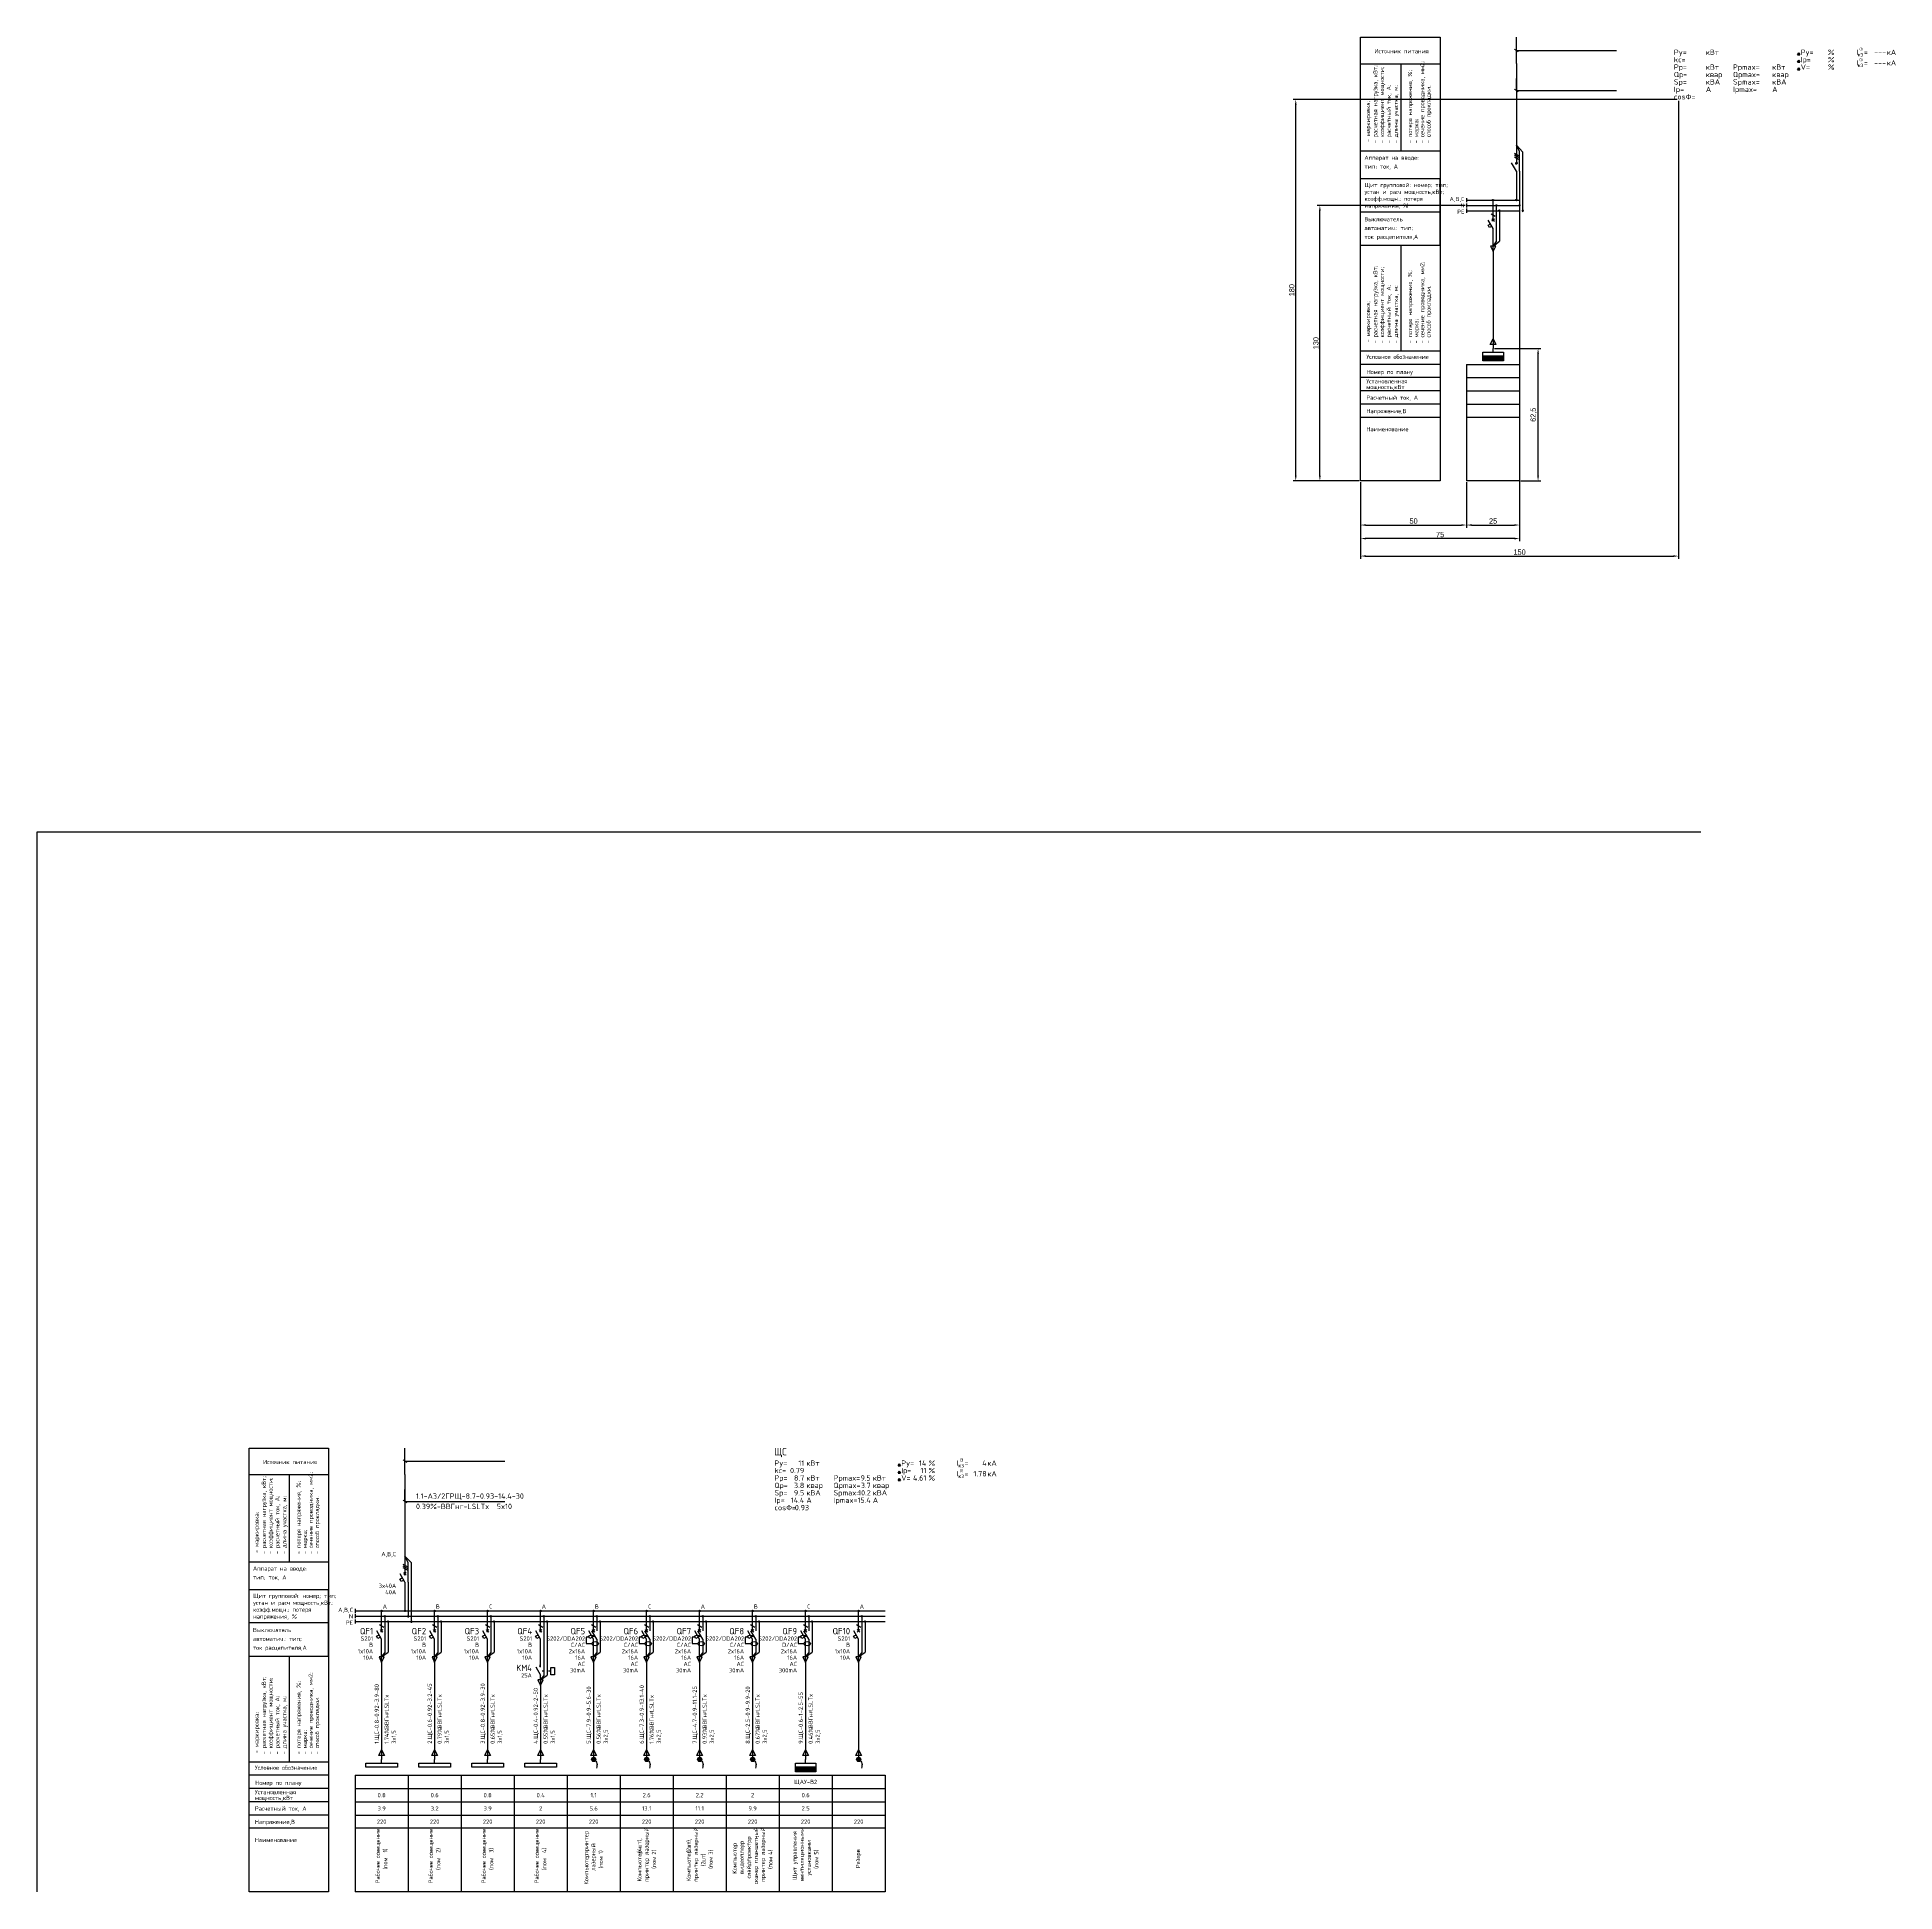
# Model space of a CAD drawing. Header units: millimetres. Extents: x -100 to 776, y 0 to 875.
import ezdxf
from ezdxf.enums import TextEntityAlignment as Align

# ---------------------------------------------------------------- set-up
doc = ezdxf.new("R2010")
doc.units = ezdxf.units.MM
doc.linetypes.add('ACAD_ISO03W100', pattern=[30, 12, -18])
for name, color, linetype in [('Автомат защитный', 7, 'Continuous'), ('Принципиальная схема КТП -для ОДНОЛИНЕЙКИ', 7, 'Continuous'), ('ПРОВОДНИКИ', 7, 'Continuous'), ('ТЕРМОРЕЛЕ', 7, 'Continuous')]:
    doc.layers.add(name, color=color, linetype=linetype)
doc.layers.add('ЭС АВ', color=7, linetype='Continuous', lineweight=18)
doc.layers.add('ЭС рамка', color=7, linetype='Continuous', lineweight=18)
doc.styles.add('SLD_Style', font='isocpeur.ttf', dxfattribs={"width": 0.9})
doc.dimstyles.new('ISO-25', dxfattribs={"dimtxt": 2.5, "dimasz": 2.5, "dimexe": 1.25, "dimexo": 0.625, "dimtad": 1, "dimtxsty": 'Standard', "dimcen": 2.5, "dimadec": 0, "dimazin": 0, "dimtfac": 1, "dimtmove": 0, "dimatfit": 3, "dimfxl": 1, "dimarcsym": 0})

# ---------------------------------------------------------------- blocks, each defined once
blk = doc.blocks.new('*U18')
h = blk.add_hatch(color=256)
h.dxf.hatch_style = 1
edge = h.paths.add_edge_path()
edge.add_ellipse((12.5, 132.5), major_axis=(0, 0.333), ratio=1, start_angle=0, end_angle=360)
h = blk.add_hatch(color=256)
h.dxf.hatch_style = 1
edge = h.paths.add_edge_path()
edge.add_ellipse((14, 130), major_axis=(0, 0.333), ratio=1, start_angle=0, end_angle=360)
h = blk.add_hatch(color=256)
h.dxf.hatch_style = 1
edge = h.paths.add_edge_path()
edge.add_ellipse((15.5, 127.5), major_axis=(0, 0.333), ratio=1, start_angle=0, end_angle=360)
at = {"lineweight": 30}
for p, q in [((14, 129.67), (14, 123.11)), ((14, 123.11), (14, 112.8)), ((15.5, 127.17), (15.5, 113.13)), ((0, 55), (25, 55)), ((0, 55), (0, 0)), ((25, 55), (25, 0)), ((0, 48.75), (25, 48.75)), ((0, 42.5), (25, 42.5)), ((0, 36.25), (25, 36.25))]:
    blk.add_line(p, q, dxfattribs=at)
at = {"layer": 'Автомат защитный', "lineweight": 30}
for p, q in [((12.5, 123.11), (12.5, 132.17)), ((12.5, 119.17), (10.22, 123.11)), ((11.54, 126.04), (13.46, 124.93)), ((10.1, 120.66), (11.26, 121.32)), ((10.77, 119.5), (10.1, 120.66)), ((11.92, 120.17), (10.77, 119.5)), ((12.5, 108.54), (12.5, 119.17))]:
    blk.add_line(p, q, dxfattribs=at)
blk.add_ellipse((12.5, 132.5), major_axis=(0, 0.333), ratio=1, start_param=-1.570796, end_param=4.712389, dxfattribs=at)
at = {"layer": 'Принципиальная схема КТП -для ОДНОЛИНЕЙКИ', "lineweight": 30}
for p, q in [((12.5, 108.54), (12.5, 99.73)), ((11.19, 64.32), (12.5, 67.06)), ((13.81, 64.32), (11.19, 64.32)), ((12.5, 67.06), (13.81, 64.32)), ((12.5, 64.32), (12.5, 62.5))]:
    blk.add_line(p, q, dxfattribs=at)
at = {"layer": 'ПРОВОДНИКИ', "lineweight": 30}
for p, q in [((13.75, 110.81), (11.25, 110.81)), ((11.25, 110.81), (12.5, 108.2)), ((12.5, 110.81), (15.5, 113.13)), ((12.5, 110.81), (14, 112.8)), ((12.5, 108.2), (13.75, 110.81)), ((11.19, 64.31), (12.5, 67.06)), ((13.81, 64.31), (11.19, 64.31)), ((12.5, 67.06), (13.81, 64.31))]:
    blk.add_line(p, q, dxfattribs=at)
at = {"layer": 'ПРОВОДНИКИ', "lineweight": 30, "ltscale": 100}
blk.add_line((12.5, 99.73), (12.5, 64.32), dxfattribs=at)
at = {"layer": 'ПРОВОДНИКИ', "color": 7, "linetype": 'Continuous', "lineweight": 30}
for centre in [(14, 130), (15.5, 127.5), (15.5, 127.5)]:
    blk.add_ellipse(centre, major_axis=(0, 0.333), ratio=1, start_param=-1.570796, end_param=4.712389, dxfattribs=at)
at = {"layer": 'ЭС АВ', "color": 7, "lineweight": 30}
for q in [(11.88, 123.74), (11.88, 122.49), (13.12, 123.74), (13.12, 122.49)]:
    blk.add_line((12.5, 123.11), q, dxfattribs=at)
at = {"layer": 'ЭС рамка', "color": 7, "linetype": 'Continuous', "lineweight": 30}
for p, q in [((0, 132.5), (12.17, 132.5)), ((12.83, 132.5), (25, 132.5))]:
    blk.add_line(p, q, dxfattribs=at)
at = {"layer": 'ЭС рамка', "color": 5, "linetype": 'Continuous', "lineweight": 30}
for p, q in [((0, 130), (13.67, 130)), ((14.33, 130), (25, 130))]:
    blk.add_line(p, q, dxfattribs=at)
at = {"layer": 'ЭС рамка', "color": 94, "linetype": 'Continuous', "lineweight": 30}
for p, q in [((0, 127.5), (15.17, 127.5)), ((15.83, 127.5), (25, 127.5))]:
    blk.add_line(p, q, dxfattribs=at)
at = {"layer": 'ЭС рамка', "lineweight": 30}
for p, q in [((25, 30), (0, 30)), ((25, 0), (0, 0))]:
    blk.add_line(p, q, dxfattribs=at)
at = {"style": 'SLD_Style'}
for tag, p in [('LABEL', (12.5, 51.88)), ('INSTALLEDPOWER', (12.5, 45.63)), ('CURRENT', (12.5, 39.37)), ('VOLTAGE', (12.5, 33.13))]:
    blk.add_attdef(tag, text='', height=2, dxfattribs=at).set_placement(p, align=Align.MIDDLE_CENTER)
blk.add_attdef('TEXT', text='', height=2, rotation=90, dxfattribs=at).set_placement((12.5, 15), align=Align.MIDDLE_CENTER)
at = {"layer": 'Автомат защитный', "style": 'SLD_Style'}
blk.add_attdef('PHASE', text='', height=2, dxfattribs=at).set_placement((14, 134.59), align=Align.MIDDLE_CENTER)
for tag, height, p in [('NUMBER', 3, (8.49, 122.99)), ('SWITCHNOMINALCURRENT', 2, (8.49, 113.5)), ('SWITCHRELEASE', 2, (8.49, 116.5)), ('SWITCHTYPE', 2, (8.49, 119.5)), ('SWITCHRELEASECURRENT', 2, (8.49, 110.5)), ('RCDSETPOINT', 2, (8.49, 104.5)), ('RCDTYPE', 2, (8.49, 107.5))]:
    blk.add_attdef(tag, text='', height=height, dxfattribs=at).set_placement(p, align=Align.MIDDLE_RIGHT)
blk.add_attdef('LINE_A', text='', height=2, rotation=90, dxfattribs=at).set_placement((10.19, 68.43), align=Align.MIDDLE_LEFT)
blk.add_attdef('LINE_B', text='', height=2, rotation=90, dxfattribs=at).set_placement((13.85, 68.43), align=Align.TOP_LEFT)
blk = doc.blocks.new('Table1')
at = {"lineweight": 30}
for p, q in [((37.5, 142.5), (0, 142.5)), ((37.5, 130), (37.5, 142.5)), ((37.5, 126.88), (0, 126.88)), ((0, 111.25), (0, 125.61)), ((37.5, 111.25), (37.5, 130)), ((0, 61.25), (0, 111.25)), ((0, 111.25), (37.5, 111.25)), ((37.5, 61.25), (0, 61.25)), ((37.5, 55), (0, 55)), ((37.5, 48.75), (0, 48.75)), ((37.5, 42.5), (0, 42.5)), ((37.5, 36.25), (0, 36.25)), ((37.5, 30), (0, 30))]:
    blk.add_line(p, q, dxfattribs=at)
at = {"layer": 'ЭС рамка', "lineweight": 30}
for p, q in [((0, 0), (0, 209.34)), ((0, 209.34), (37.5, 209.34)), ((37.5, 209.34), (37.5, 0)), ((0, 196.84), (37.5, 196.84)), ((19.09, 155.72), (19.09, 196.84)), ((0, 155.72), (37.5, 155.72)), ((19.09, 61.25), (19.09, 111.25)), ((37.5, 0), (0, 0))]:
    blk.add_line(p, q, dxfattribs=at)
at = {"layer": 'ЭС рамка', "style": 'SLD_Style', "width": 0.9}
for s, p in [('Источник питания', (6.55, 201.76)), ('тип; ток, А', (1.81, 147.36)), ('Аппарат на вводе:', (1.81, 151.52)), ('Щит групповой: номер; тип; ', (1.9, 138.63)), ('устан и расч мощность,кВт; ', (1.9, 135.39)), ('коэфф.мощн.; потеря ', (1.9, 132.16)), ('Выключатель', (1.81, 122.51)), ('напряжения, %', (1.9, 128.92)), ('ток расцепителя,А', (1.81, 114.18)), ('автоматич.: тип;', (1.81, 118.35)), ('Условное обозначение', (2.72, 57.58)), ('Установленная', (2.72, 46.05)), ('мощность,кВт', (2.72, 43.32)), ('Номер по плану', (2.88, 50.43)), ('Расчетный ток, А', (2.72, 38.31)), ('Напряжение,В', (2.72, 31.99)), ('Наименование', (2.72, 23.47))]:
    blk.add_text(s, height=2, dxfattribs=at).set_placement(p)
for s, p in [(' - расчетная нагрузка, кВт;', (7.93, 157.95)), (' - коэффициент мощности;', (11.07, 157.95)), (' - потеря напряжения, %%%;', (24.32, 157.95)), (' - сечение проводника, мм2;', (30.03, 157.95)), (' - расчетный ток, А;', (14.25, 157.95)), (' - длина участка, м;', (17.57, 157.95)), (' - способ прокладки.', (33.01, 157.95)), ('   - маркировка;', (4.5, 155.72)), (' - марка;', (27.23, 157.95)), (' - сечение проводника, мм2;', (30.03, 63.48)), (' - расчетная нагрузка, кВт;', (7.93, 63.48)), (' - коэффициент мощности;', (11.07, 63.48)), (' - потеря напряжения, %%%;', (24.32, 63.48)), ('   - маркировка;', (4.5, 61.25)), (' - расчетный ток, А;', (14.25, 63.48)), (' - длина участка, м;', (17.57, 63.48)), (' - способ прокладки.', (33.01, 63.48)), (' - марка;', (27.23, 63.48))]:
    blk.add_text(s, height=2, rotation=90, dxfattribs=at).set_placement(p)
blk = doc.blocks.new('*U19')
h = blk.add_hatch(color=256)
h.dxf.hatch_style = 1
edge = h.paths.add_edge_path()
edge.add_ellipse((-1.49, 2.53), major_axis=(0, 0.333), ratio=1, start_angle=0, end_angle=360)
h = blk.add_hatch(color=256)
h.dxf.hatch_style = 1
edge = h.paths.add_edge_path()
edge.add_ellipse((0.01, 0.03), major_axis=(0, 0.333), ratio=1, start_angle=0, end_angle=360, ccw=False)
h = blk.add_hatch(color=256)
h.dxf.hatch_style = 1
edge = h.paths.add_edge_path()
edge.add_ellipse((1.52, -2.47), major_axis=(0, 0.333), ratio=1, start_angle=0, end_angle=360, ccw=False)
at = {"lineweight": 30}
for p, q in [((-1.49, 66.87), (-1.49, 79.37)), ((-1.49, 66.87), (-1.49, 28.43)), ((-2.11, 20.02), (-0.86, 20.02)), ((0.01, 20.02), (0.01, 25.4)), ((0.01, 16.08), (0.01, 20.02)), ((0.01, 16.08), (0.01, 0.36))]:
    blk.add_line(p, q, dxfattribs=at)
for p, q in [((-1.49, 73.12), (45.66, 73.12)), ((-1.49, 54.15), (-1.49, 59.87)), ((-1.49, 54.15), (45.66, 54.15))]:
    blk.add_line(p, q)
blk.add_circle((-1.49, 19.72), 0.312, dxfattribs=at)
at = {"layer": 'Автомат защитный', "lineweight": 30}
for p, q in [((-1.49, 16.08), (-3.76, 20.02)), ((-2.44, 24.62), (-0.53, 23.51)), ((-2.44, 23.78), (-0.53, 22.68)), ((-2.44, 22.95), (-0.53, 21.84))]:
    blk.add_line(p, q, dxfattribs=at)
at = {"layer": 'ТЕРМОРЕЛЕ', "lineweight": 30}
blk.add_line((1.51, -2.14), (1.51, 25.18), dxfattribs=at)
blk.add_ellipse((-1.49, 2.53), major_axis=(0, 0.333), ratio=1, start_param=-1.570796, end_param=4.712389, dxfattribs=at)
at = {"layer": 'ТЕРМОРЕЛЕ', "lineweight": 30, "extrusion": (0, 0, -1)}
for centre in [(0.01, 0.03), (1.52, -2.47)]:
    blk.add_ellipse(centre, major_axis=(0, 0.333), ratio=1, start_param=-1.570796, end_param=4.712389, dxfattribs=at)
at = {"layer": 'ЭС АВ', "color": 7, "linetype": 'Continuous', "lineweight": 18}
for p, q in [((-2.37, 73.76), (-0.6, 72.47)), ((-2.37, 54.79), (-0.6, 53.5))]:
    blk.add_line(p, q, dxfattribs=at)
at = {"layer": 'ЭС АВ', "color": 7, "linetype": 'Continuous', "lineweight": 30}
for p, q in [((-1.49, 28.43), (-1.49, 20.02)), ((0.01, 25.4), (-1.49, 28.43)), ((-1.49, 28.43), (1.51, 25.18)), ((-1.49, 20.66), (-1.49, 20.04)), ((-1.49, 16.08), (-1.49, 2.86))]:
    blk.add_line(p, q, dxfattribs=at)
at = {"style": 'SLD_Style'}
for tag, p in [('LINE_C', (2.08, 76.2)), ('LINE_A', (1.92, 56.7)), ('LINE_B', (1.92, 51.84))]:
    blk.add_attdef(tag, text='', height=2.5, dxfattribs=at).set_placement(p, align=Align.MIDDLE_LEFT)
at = {"layer": 'Автомат защитный', "style": 'SLD_Style'}
for tag, height, p in [('PHASE', 2, (-5.64, 29.33)), ('NUMBER', 3, (-5.64, 24.25)), ('SWITCHNOMINALCURRENT', 2, (-5.64, 14.37))]:
    blk.add_attdef(tag, text='', height=height, dxfattribs=at).set_placement(p, align=Align.MIDDLE_RIGHT)
blk = doc.blocks.new('*D3')
at = {"color": 0, "lineweight": -2, "transparency": 16777216}
for p, q in [((524.27, 664.92), (524.27, 643.52)), ((574.27, 664.92), (574.27, 643.52)), ((526.77, 644.77), (571.77, 644.77))]:
    blk.add_line(p, q, dxfattribs=at)
at = {"color": 0, "transparency": 16777216}
for points in [[(526.77, 645.18), (526.77, 644.35), (524.27, 644.77)], [(571.77, 645.18), (571.77, 644.35), (574.27, 644.77)]]:
    blk.add_solid(points, dxfattribs=at)
at = {"layer": 'Defpoints', "color": 0, "transparency": 16777216}
for p in [(524.27, 665.55), (574.27, 665.55), (574.27, 644.77)]:
    blk.add_point(p, dxfattribs=at)
at = {"color": 0, "transparency": 16777216, "insert": (549.27, 646.64), "char_height": 2.5, "attachment_point": 5}
blk.add_mtext('50', dxfattribs=at)
blk = doc.blocks.new('*D4')
at = {"color": 0, "lineweight": -2, "transparency": 16777216}
for p, q in [((573.65, 795.55), (503.81, 795.55)), ((505.06, 668.05), (505.06, 793.05)), ((523.65, 665.55), (503.81, 665.55))]:
    blk.add_line(p, q, dxfattribs=at)
at = {"color": 0, "transparency": 16777216}
for points in [[(504.64, 793.05), (505.47, 793.05), (505.06, 795.55)], [(504.64, 668.05), (505.47, 668.05), (505.06, 665.55)]]:
    blk.add_solid(points, dxfattribs=at)
at = {"layer": 'Defpoints', "color": 0, "transparency": 16777216}
for p in [(505.06, 795.55), (574.27, 795.55), (524.27, 665.55)]:
    blk.add_point(p, dxfattribs=at)
at = {"color": 0, "transparency": 16777216, "insert": (503.18, 730.55), "char_height": 2.5, "attachment_point": 5, "rotation": 90}
blk.add_mtext('130', dxfattribs=at)
blk = doc.blocks.new('Start')
at = {"layer": 'ЭС рамка', "color": 7, "linetype": 'Continuous', "lineweight": 30}
blk.add_line((0, 3.46), (0, 1.54), dxfattribs=at)
at = {"layer": 'ЭС рамка', "color": 5, "linetype": 'Continuous', "lineweight": 30}
blk.add_line((0, 0.96), (0, -0.96), dxfattribs=at)
at = {"layer": 'ЭС рамка', "color": 94, "linetype": 'Continuous', "lineweight": 30, "ltscale": 50}
blk.add_line((0, -1.54), (0, -3.46), dxfattribs=at)
at = {"style": 'SLD_Style'}
blk.add_attdef('PHASE', text='', height=2, dxfattribs=at).set_placement((-1, 3), align=Align.MIDDLE_RIGHT)
at = {"layer": 'ЭС рамка', "color": 7, "linetype": 'Continuous', "lineweight": 18, "style": 'SLD_Style'}
blk.add_text('N', height=2, dxfattribs=at).set_placement((-1, 0), align=Align.MIDDLE_RIGHT)
at = {"layer": 'ЭС рамка', "color": 7, "linetype": 'Continuous', "lineweight": 18, "ltscale": 50, "style": 'SLD_Style'}
blk.add_text('РЕ', height=2, dxfattribs=at).set_placement((-1, -3), align=Align.MIDDLE_RIGHT)
blk = doc.blocks.new('*D6')
at = {"color": 0, "lineweight": -2, "transparency": 16777216}
for p, q in [((574.27, 664.92), (574.27, 643.52)), ((599.27, 664.92), (599.27, 643.52)), ((576.77, 644.77), (596.77, 644.77))]:
    blk.add_line(p, q, dxfattribs=at)
at = {"color": 0, "transparency": 16777216}
for points in [[(576.77, 645.18), (576.77, 644.35), (574.27, 644.77)], [(596.77, 645.18), (596.77, 644.35), (599.27, 644.77)]]:
    blk.add_solid(points, dxfattribs=at)
at = {"layer": 'Defpoints', "color": 0, "transparency": 16777216}
for p in [(574.27, 665.55), (599.27, 665.55), (599.27, 644.77)]:
    blk.add_point(p, dxfattribs=at)
at = {"color": 0, "transparency": 16777216, "insert": (586.77, 646.64), "char_height": 2.5, "attachment_point": 5}
blk.add_mtext('25', dxfattribs=at)
blk = doc.blocks.new('Stop')
at = {"layer": 'ЭС рамка', "color": 7, "linetype": 'Continuous', "lineweight": 30}
blk.add_line((0, 3.46), (0, 1.54), dxfattribs=at)
at = {"layer": 'ЭС рамка', "color": 5, "linetype": 'Continuous', "lineweight": 30}
blk.add_line((0, 0.96), (0, -0.96), dxfattribs=at)
at = {"layer": 'ЭС рамка', "color": 94, "linetype": 'Continuous', "lineweight": 30, "ltscale": 50}
blk.add_line((0, -1.54), (0, -3.46), dxfattribs=at)
blk = doc.blocks.new('*D8')
at = {"color": 0, "lineweight": -2, "transparency": 16777216}
for p, q in [((599.27, 794.92), (599.27, 637.15)), ((524.27, 664.92), (524.27, 637.15)), ((596.77, 638.4), (526.77, 638.4))]:
    blk.add_line(p, q, dxfattribs=at)
at = {"color": 0, "transparency": 16777216}
for points in [[(526.77, 638.81), (526.77, 637.98), (524.27, 638.4)], [(596.77, 638.81), (596.77, 637.98), (599.27, 638.4)]]:
    blk.add_solid(points, dxfattribs=at)
at = {"layer": 'Defpoints', "color": 0, "transparency": 16777216}
for p in [(599.27, 795.55), (524.27, 665.55), (524.27, 638.4)]:
    blk.add_point(p, dxfattribs=at)
at = {"color": 0, "transparency": 16777216, "insert": (561.77, 640.27), "char_height": 2.5, "attachment_point": 5}
blk.add_mtext('75', dxfattribs=at)
blk = doc.blocks.new('DBData')
at = {"lineweight": 50}
for p, q in [((56.09, 21), (56.65, 21.97)), ((56.09, 21), (57.21, 21)), ((56.09, 17.5), (56.65, 18.47)), ((57.21, 21), (56.65, 21.97)), ((57.21, 17.5), (56.65, 18.47)), ((56.09, 17.5), (57.21, 17.5)), ((56.09, 14), (56.65, 14.97)), ((56.09, 14), (57.21, 14)), ((57.21, 14), (56.65, 14.97))]:
    blk.add_line(p, q, dxfattribs=at)
at = {"style": 'SLD_Style'}
for s, height, p in [('Py=', 2.5, (-2.23, 21)), ('kc=', 2.5, (-2.23, 17.5)), ('кВт', 2.5, (12.85, 21)), ('Py=', 2.5, (57.59, 21)), ('Iр=', 2.5, (57.59, 17.5)), ('%%%', 2.5, (70.44, 21)), ('%%%', 2.5, (70.44, 17.5)), ('I', 2.5, (83.82, 21)), ('I', 2.5, (83.82, 16)), ('кз', 1.875, (84.49, 20.23)), ('(', 1.25, (85.3, 23.08)), ('(', 1.25, (85.3, 18.08)), ('1', 1.25, (85.64, 18.09)), ('3', 1.25, (85.64, 23.08)), (')', 1.25, (86.31, 23.08)), (')', 1.25, (86.31, 18.08)), ('=', 2.5, (87.41, 21)), ('кА', 2.5, (98.22, 21)), ('кА', 2.5, (98.22, 16)), ('Sp=', 2.5, (-2.23, 7)), ('Pр=', 2.5, (-2.23, 14)), ('Qр=', 2.5, (-2.23, 10.5)), ('кВт', 2.5, (12.85, 14)), ('квар', 2.5, (12.85, 10.5)), ('кВА', 2.5, (12.85, 7)), ('Spmax=', 2.5, (25.66, 7)), ('Pрmax=', 2.5, (25.66, 14)), ('Qрmax=', 2.5, (25.66, 10.5)), ('кВт', 2.5, (44.17, 14)), ('квар', 2.5, (44.17, 10.5)), ('кВА', 2.5, (44.17, 7)), ('V=', 2.5, (57.59, 14)), ('%%%', 2.5, (70.44, 14)), ('кз', 1.875, (84.49, 15.23)), ('=', 2.5, (87.41, 16)), ('cosФ=', 2.5, (-2.23, 0)), ('Ip=', 2.5, (-2.23, 3.5)), ('А', 2.5, (12.85, 3.5)), ('Ipmax=', 2.5, (25.66, 3.5)), ('А', 2.5, (44.17, 3.5))]:
    blk.add_text(s, height=height, dxfattribs=at).set_placement(p)
at = {"style": 'SLD_Style', "width": 0.9}
blk.add_attdef('DBNAME', (-2.32, 25.93), '', height=3.5, dxfattribs=at)
at = {"style": 'SLD_Style'}
for tag, p in [('INSTALLEDACTIVEPOWER', (11.85, 21)), ('MAXFACTOR', (11.85, 17.5)), ('DPY', (69.44, 21)), ('DIR', (69.44, 17.5)), ('CURRENT3', (97.89, 21)), ('CURRENT1', (97.89, 16)), ('RATEDREACTIVEPOWER', (11.85, 10.5)), ('RATEDACTIVEPOWER', (11.85, 14)), ('RATEDFULLPOWER', (11.85, 7)), ('VOLTAGE', (69.44, 14)), ('RATEDCURRENT', (11.85, 3.5))]:
    blk.add_attdef(tag, text='', height=2.5, dxfattribs=at).set_placement(p, align=Align.RIGHT)
at = {"lineweight": 0, "style": 'SLD_Style', "width": 0.9}
for tag, p in [('RATEDREACTIVEPOWERMAX', (43.18, 10.5)), ('RATEDACTIVEPOWERMAX', (43.18, 14)), ('RATEDFULLPOWERMAX', (43.18, 7)), ('RATEDCURRENTMAX', (43.18, 3.49))]:
    blk.add_attdef(tag, text='', height=2.5, dxfattribs=at).set_placement(p, align=Align.RIGHT)
at = {"style": 'SLD_Style'}
blk.add_attdef('POWERFACTOR', (7.4, 0), '', height=2.5, dxfattribs=at)
blk = doc.blocks.new('*D10')
at = {"color": 0, "lineweight": -2, "transparency": 16777216}
for p, q in [((673.65, 845.55), (492.43, 845.55)), ((493.68, 668.05), (493.68, 843.05)), ((523.65, 665.55), (492.43, 665.55))]:
    blk.add_line(p, q, dxfattribs=at)
at = {"color": 0, "transparency": 16777216}
for points in [[(493.27, 843.05), (494.1, 843.05), (493.68, 845.55)], [(493.27, 668.05), (494.1, 668.05), (493.68, 665.55)]]:
    blk.add_solid(points, dxfattribs=at)
at = {"layer": 'Defpoints', "color": 0, "transparency": 16777216}
for p in [(493.68, 845.55), (674.27, 845.55), (524.27, 665.55)]:
    blk.add_point(p, dxfattribs=at)
at = {"color": 0, "transparency": 16777216, "insert": (491.81, 755.55), "char_height": 2.5, "attachment_point": 5, "rotation": 90}
blk.add_mtext('180', dxfattribs=at)
blk = doc.blocks.new('*D11')
at = {"color": 0, "lineweight": -2, "transparency": 16777216}
for p, q in [((674.27, 844.92), (674.27, 628.88)), ((524.27, 664.92), (524.27, 628.88)), ((526.77, 630.13), (671.77, 630.13))]:
    blk.add_line(p, q, dxfattribs=at)
at = {"color": 0, "transparency": 16777216}
for points in [[(526.77, 630.54), (526.77, 629.71), (524.27, 630.13)], [(671.77, 630.54), (671.77, 629.71), (674.27, 630.13)]]:
    blk.add_solid(points, dxfattribs=at)
at = {"layer": 'Defpoints', "color": 0, "transparency": 16777216}
for p in [(674.27, 845.55), (524.27, 665.55), (674.27, 630.13)]:
    blk.add_point(p, dxfattribs=at)
at = {"color": 0, "transparency": 16777216, "insert": (599.27, 632), "char_height": 2.5, "attachment_point": 5}
blk.add_mtext('150', dxfattribs=at)
blk = doc.blocks.new('*D12')
at = {"color": 0, "lineweight": -2, "transparency": 16777216}
for p, q in [((587.4, 728.05), (609.24, 728.05)), ((607.99, 668.05), (607.99, 725.55)), ((599.9, 665.55), (609.24, 665.55))]:
    blk.add_line(p, q, dxfattribs=at)
at = {"color": 0, "lineweight": 0, "transparency": 16777216}
for points in [[(607.57, 725.55), (608.4, 725.55), (607.99, 728.05)], [(607.57, 668.05), (608.4, 668.05), (607.99, 665.55)]]:
    blk.add_solid(points, dxfattribs=at)
at = {"layer": 'Defpoints', "color": 0, "lineweight": 0, "transparency": 16777216}
for p in [(586.77, 728.05), (607.99, 728.05), (599.27, 665.55)]:
    blk.add_point(p, dxfattribs=at)
at = {"color": 0, "transparency": 16777216, "insert": (605.9, 696.8), "char_height": 2.5, "attachment_point": 5, "rotation": 90}
blk.add_mtext('62,5', dxfattribs=at)
blk = doc.blocks.new('*U15')
h = blk.add_hatch(color=256)
h.dxf.hatch_style = 1
h.paths.add_polyline_path([(-4.86, -3.51), (-4.86, -5.83), (4.86, -5.83), (4.86, -3.51)])
at = {"linetype": 'ByBlock', "lineweight": 30}
blk.add_line((0, -1.75), (0, 0), dxfattribs=at)
at = {"lineweight": 30}
blk.add_line((-4.86, -3.51), (4.86, -3.51), dxfattribs=at)
at = {"linetype": 'ByBlock', "lineweight": 30}
blk.add_lwpolyline([(-4.86, -1.75), (4.86, -1.75), (4.86, -5.83), (-4.86, -5.83)], close=True, dxfattribs=at)
blk = doc.blocks.new('*U25')
h = blk.add_hatch(color=256)
h.dxf.hatch_style = 1
edge = h.paths.add_edge_path()
edge.add_ellipse((-1.49, 2.53), major_axis=(0, 0.333), ratio=1, start_angle=0, end_angle=360)
h = blk.add_hatch(color=256)
h.dxf.hatch_style = 1
edge = h.paths.add_edge_path()
edge.add_ellipse((0.01, 0.03), major_axis=(0, 0.333), ratio=1, start_angle=0, end_angle=360, ccw=False)
h = blk.add_hatch(color=256)
h.dxf.hatch_style = 1
edge = h.paths.add_edge_path()
edge.add_ellipse((1.52, -2.47), major_axis=(0, 0.333), ratio=1, start_angle=0, end_angle=360, ccw=False)
at = {"lineweight": 30}
for p, q in [((-1.49, 66.87), (-1.49, 79.37)), ((-1.49, 66.87), (-1.49, 28.43)), ((0.01, 20.02), (0.01, 25.4)), ((0.01, 16.08), (0.01, 20.02)), ((0.01, 16.08), (0.01, 0.36))]:
    blk.add_line(p, q, dxfattribs=at)
for p, q in [((-1.49, 73.12), (45.66, 73.12)), ((-1.49, 54.15), (-1.49, 59.87)), ((-1.49, 54.15), (45.66, 54.15))]:
    blk.add_line(p, q)
at = {"layer": 'Автомат защитный', "lineweight": 30}
for p, q in [((-3.89, 17.57), (-2.73, 18.23)), ((-3.22, 16.41), (-3.89, 17.57)), ((-1.49, 16.08), (-3.76, 20.02)), ((-2.44, 24.62), (-0.53, 23.51)), ((-2.44, 23.78), (-0.53, 22.68)), ((-2.44, 22.95), (-0.53, 21.84)), ((-2.07, 17.08), (-3.22, 16.41))]:
    blk.add_line(p, q, dxfattribs=at)
at = {"layer": 'ТЕРМОРЕЛЕ', "lineweight": 30}
blk.add_line((1.51, -2.14), (1.51, 25.18), dxfattribs=at)
blk.add_ellipse((-1.49, 2.53), major_axis=(0, 0.333), ratio=1, start_param=-1.570796, end_param=4.712389, dxfattribs=at)
at = {"layer": 'ТЕРМОРЕЛЕ', "lineweight": 30, "extrusion": (0, 0, -1)}
for centre in [(0.01, 0.03), (1.52, -2.47)]:
    blk.add_ellipse(centre, major_axis=(0, 0.333), ratio=1, start_param=-1.570796, end_param=4.712389, dxfattribs=at)
at = {"layer": 'ЭС АВ', "color": 7, "linetype": 'Continuous', "lineweight": 18}
for p, q in [((-2.37, 73.76), (-0.6, 72.47)), ((-2.37, 54.79), (-0.6, 53.5))]:
    blk.add_line(p, q, dxfattribs=at)
at = {"layer": 'ЭС АВ', "color": 7, "linetype": 'Continuous', "lineweight": 30}
for p, q in [((-1.49, 28.43), (-1.49, 20.02)), ((0.01, 25.4), (-1.49, 28.43)), ((-1.49, 28.43), (1.51, 25.18)), ((-1.49, 20.66), (-1.49, 20.04)), ((-1.49, 16.08), (-1.49, 2.86))]:
    blk.add_line(p, q, dxfattribs=at)
at = {"layer": 'ЭС АВ', "color": 7, "lineweight": 30}
for q in [(-2.11, 20.65), (-2.11, 19.4), (-0.86, 20.65), (-0.86, 19.4)]:
    blk.add_line((-1.49, 20.02), q, dxfattribs=at)
at = {"style": 'SLD_Style'}
for tag, p in [('LINE_C', (2.08, 76.2)), ('LINE_A', (1.92, 56.7)), ('LINE_B', (1.92, 51.84))]:
    blk.add_attdef(tag, text='', height=2.5, dxfattribs=at).set_placement(p, align=Align.MIDDLE_LEFT)
at = {"layer": 'Автомат защитный', "style": 'SLD_Style'}
for tag, height, p in [('PHASE', 2, (-5.64, 29.33)), ('SWITCHRELEASE', 2, (-5.64, 17.37)), ('SWITCHTYPE', 2, (-5.64, 20.37)), ('NUMBER', 3, (-5.64, 24.25)), ('SWITCHNOMINALCURRENT', 2, (-5.64, 14.37)), ('SWITCHRELEASECURRENT', 2, (-5.64, 11.37)), ('RCDTYPE', 2, (-5.64, 8.37)), ('RCDSETPOINT', 2, (-5.64, 5.37))]:
    blk.add_attdef(tag, text='', height=height, dxfattribs=at).set_placement(p, align=Align.MIDDLE_RIGHT)
blk = doc.blocks.new('*U27')
at = {"linetype": 'ByBlock', "lineweight": 30}
blk.add_line((0, -1.75), (0, 0), dxfattribs=at)
at = {"lineweight": 30}
blk.add_lwpolyline([(-7.5, -1.75), (7.5, -1.75), (7.5, -3.75), (-7.5, -3.75)], close=True, dxfattribs=at)
blk = doc.blocks.new('*U32')
h = blk.add_hatch(color=256)
h.dxf.hatch_style = 1
edge = h.paths.add_edge_path()
edge.add_ellipse((12.5, 132.5), major_axis=(0, 0.333), ratio=1, start_angle=0, end_angle=360)
h = blk.add_hatch(color=256)
h.dxf.hatch_style = 1
edge = h.paths.add_edge_path()
edge.add_ellipse((14, 130), major_axis=(0, 0.333), ratio=1, start_angle=0, end_angle=360)
h = blk.add_hatch(color=256)
h.dxf.hatch_style = 1
edge = h.paths.add_edge_path()
edge.add_ellipse((15.5, 127.5), major_axis=(0, 0.333), ratio=1, start_angle=0, end_angle=360)
at = {"lineweight": 30}
for p, q in [((14, 129.67), (14, 123.11)), ((14, 123.11), (14, 112.8)), ((15.5, 127.17), (15.5, 113.13)), ((10.22, 106.1), (12.5, 102.16)), ((12.5, 106.1), (12.5, 108.54)), ((14, 112.8), (14, 101.94)), ((15.5, 113.13), (15.5, 102.27)), ((12.5, 99.95), (15.5, 102.27)), ((12.5, 99.73), (12.5, 102.16)), ((12.5, 99.95), (14, 101.94)), ((0, 55), (25, 55)), ((0, 55), (0, 0)), ((25, 55), (25, 0)), ((0, 48.75), (25, 48.75)), ((0, 42.5), (25, 42.5)), ((0, 36.25), (25, 36.25))]:
    blk.add_line(p, q, dxfattribs=at)
blk.add_lwpolyline([(17.35, 105.87), (19.08, 105.87), (19.08, 102.4), (17.35, 102.4)], close=True, dxfattribs=at)
at = {"linetype": 'ACAD_ISO03W100', "lineweight": 30, "ltscale": 0.1}
blk.add_lwpolyline([(17.35, 104.13), (11.36, 104.13)], dxfattribs=at)
at = {"lineweight": 30}
blk.add_arc((12.5, 106.6), 0.5, 90, 270, dxfattribs=at)
at = {"layer": 'Автомат защитный', "lineweight": 30}
for p, q in [((12.5, 123.11), (12.5, 132.17)), ((12.5, 119.17), (10.22, 123.11)), ((11.54, 126.04), (13.46, 124.93)), ((10.1, 120.66), (11.26, 121.32)), ((10.77, 119.5), (10.1, 120.66)), ((11.92, 120.17), (10.77, 119.5)), ((12.5, 108.54), (12.5, 119.17))]:
    blk.add_line(p, q, dxfattribs=at)
blk.add_ellipse((12.5, 132.5), major_axis=(0, 0.333), ratio=1, start_param=-1.570796, end_param=4.712389, dxfattribs=at)
at = {"layer": 'Принципиальная схема КТП -для ОДНОЛИНЕЙКИ', "lineweight": 30}
for p, q in [((11.19, 64.32), (12.5, 67.06)), ((13.81, 64.32), (11.19, 64.32)), ((12.5, 67.06), (13.81, 64.32)), ((12.5, 64.32), (12.5, 62.5))]:
    blk.add_line(p, q, dxfattribs=at)
at = {"layer": 'ПРОВОДНИКИ', "lineweight": 30}
for p, q in [((13.75, 99.95), (11.25, 99.95)), ((11.25, 99.95), (12.5, 97.34)), ((12.5, 97.34), (13.75, 99.95)), ((11.19, 64.31), (12.5, 67.06)), ((13.81, 64.31), (11.19, 64.31)), ((12.5, 67.06), (13.81, 64.31))]:
    blk.add_line(p, q, dxfattribs=at)
at = {"layer": 'ПРОВОДНИКИ', "lineweight": 30, "ltscale": 100}
blk.add_line((12.5, 99.73), (12.5, 64.32), dxfattribs=at)
at = {"layer": 'ПРОВОДНИКИ', "color": 7, "linetype": 'Continuous', "lineweight": 30}
for centre in [(14, 130), (15.5, 127.5), (15.5, 127.5)]:
    blk.add_ellipse(centre, major_axis=(0, 0.333), ratio=1, start_param=-1.570796, end_param=4.712389, dxfattribs=at)
at = {"layer": 'ЭС АВ', "color": 7, "lineweight": 30}
for q in [(11.88, 123.74), (11.88, 122.49), (13.12, 123.74), (13.12, 122.49)]:
    blk.add_line((12.5, 123.11), q, dxfattribs=at)
at = {"layer": 'ЭС рамка', "color": 7, "linetype": 'Continuous', "lineweight": 30}
for p, q in [((0, 132.5), (12.17, 132.5)), ((12.83, 132.5), (25, 132.5))]:
    blk.add_line(p, q, dxfattribs=at)
at = {"layer": 'ЭС рамка', "color": 5, "linetype": 'Continuous', "lineweight": 30}
for p, q in [((0, 130), (13.67, 130)), ((14.33, 130), (25, 130))]:
    blk.add_line(p, q, dxfattribs=at)
at = {"layer": 'ЭС рамка', "color": 94, "linetype": 'Continuous', "lineweight": 30}
for p, q in [((0, 127.5), (15.17, 127.5)), ((15.83, 127.5), (25, 127.5))]:
    blk.add_line(p, q, dxfattribs=at)
at = {"layer": 'ЭС рамка', "lineweight": 30}
for p, q in [((25, 30), (0, 30)), ((25, 0), (0, 0))]:
    blk.add_line(p, q, dxfattribs=at)
at = {"style": 'SLD_Style', "width": 0.9}
for tag, height, p in [('CONTACTOR', 3, (8.32, 105.62)), ('CONTACTOR_TYPE', 2, (8.32, 102.12))]:
    blk.add_attdef(tag, text='', height=height, dxfattribs=at).set_placement(p, align=Align.MIDDLE_RIGHT)
at = {"style": 'SLD_Style'}
for tag, p in [('LABEL', (12.5, 51.88)), ('INSTALLEDPOWER', (12.5, 45.63)), ('CURRENT', (12.5, 39.37)), ('VOLTAGE', (12.5, 33.13))]:
    blk.add_attdef(tag, text='', height=2, dxfattribs=at).set_placement(p, align=Align.MIDDLE_CENTER)
blk.add_attdef('TEXT', text='', height=2, rotation=90, dxfattribs=at).set_placement((12.5, 15), align=Align.MIDDLE_CENTER)
at = {"layer": 'Автомат защитный', "style": 'SLD_Style'}
blk.add_attdef('PHASE', text='', height=2, dxfattribs=at).set_placement((14, 134.59), align=Align.MIDDLE_CENTER)
for tag, height, p in [('NUMBER', 3, (8.49, 122.99)), ('SWITCHNOMINALCURRENT', 2, (8.49, 113.5)), ('SWITCHRELEASE', 2, (8.49, 116.5)), ('SWITCHTYPE', 2, (8.49, 119.5)), ('SWITCHRELEASECURRENT', 2, (8.49, 110.5))]:
    blk.add_attdef(tag, text='', height=height, dxfattribs=at).set_placement(p, align=Align.MIDDLE_RIGHT)
blk.add_attdef('LINE_A', text='', height=2, rotation=90, dxfattribs=at).set_placement((10.19, 68.43), align=Align.MIDDLE_LEFT)
blk.add_attdef('LINE_B', text='', height=2, rotation=90, dxfattribs=at).set_placement((13.85, 68.43), align=Align.TOP_LEFT)
blk = doc.blocks.new('*U34')
h = blk.add_hatch(color=256)
h.dxf.hatch_style = 1
edge = h.paths.add_edge_path()
edge.add_ellipse((12.5, 132.5), major_axis=(0, 0.333), ratio=1, start_angle=0, end_angle=360)
h = blk.add_hatch(color=256)
h.dxf.hatch_style = 1
edge = h.paths.add_edge_path()
edge.add_ellipse((14, 130), major_axis=(0, 0.333), ratio=1, start_angle=0, end_angle=360)
h = blk.add_hatch(color=256)
h.dxf.hatch_style = 1
edge = h.paths.add_edge_path()
edge.add_ellipse((15.5, 127.5), major_axis=(0, 0.333), ratio=1, start_angle=0, end_angle=360)
at = {"lineweight": 30}
for p, q in [((14, 129.67), (14, 123.11)), ((15.5, 127.17), (15.5, 113.13)), ((11.44, 121), (12.94, 121)), ((11.68, 120.58), (13.18, 120.58)), ((14, 119.17), (14, 112.8)), ((0, 55), (25, 55)), ((0, 55), (0, 0)), ((25, 55), (25, 0)), ((0, 48.75), (25, 48.75)), ((0, 42.5), (25, 42.5)), ((0, 36.25), (25, 36.25))]:
    blk.add_line(p, q, dxfattribs=at)
at = {"layer": 'Автомат защитный', "lineweight": 30}
for p, q in [((12.5, 123.11), (12.5, 132.17)), ((12.5, 119.17), (10.22, 123.11)), ((11.54, 126.04), (13.46, 124.93)), ((14, 119.17), (11.72, 123.11)), ((10.43, 120.08), (8.99, 120.08)), ((8.99, 120.08), (8.99, 117.08)), ((8.99, 117.08), (11.7, 117.08)), ((10.1, 120.66), (11.26, 121.32)), ((10.77, 119.5), (10.1, 120.66)), ((11.92, 120.17), (10.77, 119.5)), ((12.5, 108.54), (12.5, 119.17))]:
    blk.add_line(p, q, dxfattribs=at)
blk.add_ellipse((12.5, 132.5), major_axis=(0, 0.333), ratio=1, start_param=-1.570796, end_param=4.712389, dxfattribs=at)
at = {"layer": 'Автомат защитный', "lineweight": 30, "extrusion": (0, 0, -1)}
blk.add_ellipse((13.25, 117.08), major_axis=(1.55, 0), ratio=0.633538, start_param=-1.570796, end_param=4.712389, dxfattribs=at)
at = {"layer": 'Принципиальная схема КТП -для ОДНОЛИНЕЙКИ', "lineweight": 30}
for p, q in [((12.5, 108.54), (12.5, 99.73)), ((11.19, 64.32), (12.5, 67.06)), ((13.81, 64.32), (11.19, 64.32)), ((12.5, 67.06), (13.81, 64.32)), ((12.5, 64.32), (12.5, 62.5))]:
    blk.add_line(p, q, dxfattribs=at)
at = {"layer": 'ПРОВОДНИКИ', "lineweight": 30}
for p, q in [((13.75, 110.81), (11.25, 110.81)), ((11.25, 110.81), (12.5, 108.2)), ((12.5, 110.81), (15.5, 113.13)), ((12.5, 110.81), (14, 112.8)), ((12.5, 108.2), (13.75, 110.81)), ((11.19, 64.31), (12.5, 67.06)), ((13.81, 64.31), (11.19, 64.31)), ((12.5, 67.06), (13.81, 64.31))]:
    blk.add_line(p, q, dxfattribs=at)
at = {"layer": 'ПРОВОДНИКИ', "lineweight": 30, "ltscale": 100}
blk.add_line((12.5, 99.73), (12.5, 64.32), dxfattribs=at)
at = {"layer": 'ПРОВОДНИКИ', "color": 7, "linetype": 'Continuous', "lineweight": 30}
for centre in [(14, 130), (15.5, 127.5), (15.5, 127.5)]:
    blk.add_ellipse(centre, major_axis=(0, 0.333), ratio=1, start_param=-1.570796, end_param=4.712389, dxfattribs=at)
at = {"layer": 'ЭС АВ', "color": 7, "lineweight": 30}
for q in [(11.88, 123.74), (11.88, 122.49), (13.12, 123.74), (13.12, 122.49)]:
    blk.add_line((12.5, 123.11), q, dxfattribs=at)
at = {"layer": 'ЭС рамка', "color": 7, "linetype": 'Continuous', "lineweight": 30}
for p, q in [((0, 132.5), (12.17, 132.5)), ((12.83, 132.5), (25, 132.5))]:
    blk.add_line(p, q, dxfattribs=at)
at = {"layer": 'ЭС рамка', "color": 5, "linetype": 'Continuous', "lineweight": 30}
for p, q in [((0, 130), (13.67, 130)), ((14.33, 130), (25, 130))]:
    blk.add_line(p, q, dxfattribs=at)
at = {"layer": 'ЭС рамка', "color": 94, "linetype": 'Continuous', "lineweight": 30}
for p, q in [((0, 127.5), (15.17, 127.5)), ((15.83, 127.5), (25, 127.5))]:
    blk.add_line(p, q, dxfattribs=at)
at = {"layer": 'ЭС рамка', "lineweight": 30}
for p, q in [((25, 30), (0, 30)), ((25, 0), (0, 0))]:
    blk.add_line(p, q, dxfattribs=at)
at = {"style": 'SLD_Style'}
for tag, p in [('LABEL', (12.5, 51.88)), ('INSTALLEDPOWER', (12.5, 45.63)), ('CURRENT', (12.5, 39.37)), ('VOLTAGE', (12.5, 33.13))]:
    blk.add_attdef(tag, text='', height=2, dxfattribs=at).set_placement(p, align=Align.MIDDLE_CENTER)
blk.add_attdef('TEXT', text='', height=2, rotation=90, dxfattribs=at).set_placement((12.5, 15), align=Align.MIDDLE_CENTER)
at = {"layer": 'Автомат защитный', "style": 'SLD_Style'}
blk.add_attdef('PHASE', text='', height=2, dxfattribs=at).set_placement((14, 134.59), align=Align.MIDDLE_CENTER)
for tag, height, p in [('NUMBER', 3, (8.49, 122.99)), ('SWITCHNOMINALCURRENT', 2, (8.49, 113.5)), ('SWITCHRELEASE', 2, (8.49, 116.5)), ('SWITCHTYPE', 2, (8.49, 119.5)), ('SWITCHRELEASECURRENT', 2, (8.49, 110.5)), ('RCDSETPOINT', 2, (8.49, 104.5)), ('RCDTYPE', 2, (8.49, 107.5))]:
    blk.add_attdef(tag, text='', height=height, dxfattribs=at).set_placement(p, align=Align.MIDDLE_RIGHT)
blk.add_attdef('LINE_A', text='', height=2, rotation=90, dxfattribs=at).set_placement((10.19, 68.43), align=Align.MIDDLE_LEFT)
blk.add_attdef('LINE_B', text='', height=2, rotation=90, dxfattribs=at).set_placement((13.85, 68.43), align=Align.TOP_LEFT)
blk = doc.blocks.new('*U35')
at = {"linetype": 'ByBlock', "lineweight": 30}
h = blk.add_hatch(color=256, dxfattribs=at)
h.paths.add_polyline_path([(-0.4, 0.9, -0.414214), (0.92, 0.37), (0, -0.02)])
h.paths.add_polyline_path([(0.92, 0.37, -0.101228), (1, -0.02, -0.30039), (0.39, -0.94), (0, -0.02)])
h.paths.add_polyline_path([(-0.4, 0.9), (0.39, -0.94, -0.538), (-1, -0.02, -0.30039)])
blk.add_circle((0, -0.02), 1, dxfattribs=at)
blk.add_spline([(0, 0), (1.55, -1.88), (1.27, -4.16)], degree=3, dxfattribs=at)

msp = doc.modelspace()

# ---------------------------------------------------------------- linework, layer by layer
for p, q in [((524.271, 665.55), (524.271, 845.55)), ((-100, 0), (-100, 500)), ((-100, 500), (684.839, 500))]:
    msp.add_line(p, q)

# ---------------------------------------------------------------- block references
for name, p in [('Table1', (524.271, 665.55)), ('Table1', (524.271, 665.55)), ('*U19', (599.271, 795.55)), ('*U18', (574.271, 665.55)), ('Stop', (599.271, 795.55)), ('*U15', (586.771, 728.05))]:
    msp.add_blockref(name, p)
for name, p, values in [('DBData', (674.271, 845.55), {'CURRENT1': '---', 'CURRENT3': '---'}), ('Start', (574.271, 795.55), {'PHASE': 'A,B,C'})]:
    msp.add_blockref(name, p).add_auto_attribs(values)
at = {"lineweight": 0}
for name, p in [('Table1', (0, 0)), ('*U27', (62.5, 62.5)), ('*U27', (87.5, 62.5)), ('*U27', (112.5, 62.5)), ('*U27', (137.5, 62.5)), ('*U35', (162.5, 62.5)), ('*U35', (187.5, 62.5)), ('*U35', (212.5, 62.5)), ('*U35', (237.5, 62.5)), ('*U15', (262.5, 62.5)), ('*U35', (287.5, 62.5))]:
    msp.add_blockref(name, p, dxfattribs=at)
for name, p, values in [('*U25', (75, 130), {'PHASE': 'A,B,C', 'SWITCHNOMINALCURRENT': '3x40А', 'SWITCHRELEASECURRENT': '40А', 'LINE_B': ' 0.39%-ВВГнг-LSLTx  5x10', 'LINE_A': ' 1.1-А3/2ГРЩ-8.7-0.93-14.4-30'}), ('DBData', (250, 180), {'INSTALLEDACTIVEPOWER': '11', 'MAXFACTOR': '0.79', 'RATEDACTIVEPOWER': '8.7', 'RATEDREACTIVEPOWER': '3.8', 'RATEDFULLPOWER': '9.5', 'RATEDCURRENT': '14.4', 'POWERFACTOR': '0.93', 'CURRENT1': '1.78', 'CURRENT3': '4', 'DIR': '11', 'VOLTAGE': '4.61', 'DPY': '14', 'DBNAME': 'ЩС', 'RATEDREACTIVEPOWERMAX': '3.7', 'RATEDACTIVEPOWERMAX': '9.5', 'RATEDFULLPOWERMAX': '10.2', 'RATEDCURRENTMAX': '15.4'}), ('Start', (50, 130), {'PHASE': 'A,B,C'})]:
    msp.add_blockref(name, p, dxfattribs=at).add_auto_attribs(values)
ref = msp.add_blockref('*U18', (50, 0), dxfattribs=at)
ref.add_attrib('INSTALLEDPOWER', '0.8', dxfattribs={"height": 2, "style": 'SLD_Style'}).set_placement((62.5, 45.625), align=Align.MIDDLE_CENTER)
ref.add_attrib('CURRENT', '3.9', dxfattribs={"height": 2, "style": 'SLD_Style'}).set_placement((62.5, 39.375), align=Align.MIDDLE_CENTER)
ref.add_attrib('VOLTAGE', '220', dxfattribs={"height": 2, "style": 'SLD_Style'}).set_placement((62.5, 33.125), align=Align.MIDDLE_CENTER)
ref.add_attrib('LINE_A', ' 1.ЩС-0.8-0.92-3.9-80', dxfattribs={"layer": 'Автомат защитный', "height": 2, "rotation": 90, "style": 'SLD_Style'}).set_placement((60.194, 68.428), align=Align.MIDDLE_LEFT)
ref.add_attrib('LINE_B_001', ' 1.74%%%-', (65.852, 68.428), dxfattribs={"layer": 'Автомат защитный', "height": 2, "rotation": 90, "style": 'SLD_Style', "width": 0.9})
ref.add_attrib('PHASE', 'A', dxfattribs={"layer": 'Автомат защитный', "height": 2, "style": 'SLD_Style'}).set_placement((64, 134.591), align=Align.MIDDLE_CENTER)
ref.add_attrib('NUMBER', 'QF1', dxfattribs={"layer": 'Автомат защитный', "height": 3, "style": 'SLD_Style'}).set_placement((58.489, 122.987), align=Align.MIDDLE_RIGHT)
ref.add_attrib('SWITCHTYPE', 'S201', dxfattribs={"layer": 'Автомат защитный', "height": 2, "style": 'SLD_Style'}).set_placement((58.489, 119.5), align=Align.MIDDLE_RIGHT)
ref.add_attrib('SWITCHRELEASE', 'B', dxfattribs={"layer": 'Автомат защитный', "height": 2, "style": 'SLD_Style'}).set_placement((58.489, 116.5), align=Align.MIDDLE_RIGHT)
ref.add_attrib('SWITCHNOMINALCURRENT', '1x10А', dxfattribs={"layer": 'Автомат защитный', "height": 2, "style": 'SLD_Style'}).set_placement((58.489, 113.5), align=Align.MIDDLE_RIGHT)
ref.add_attrib('SWITCHRELEASECURRENT', '10А', dxfattribs={"layer": 'Автомат защитный', "height": 2, "style": 'SLD_Style'}).set_placement((58.489, 110.5), align=Align.MIDDLE_RIGHT)
ref.add_attrib('TEXT_001', 'Рабочее освещение', (61.633, 4.02), dxfattribs={"height": 2, "rotation": 90, "style": 'SLD_Style', "width": 0.9})
ref.add_attrib('LINE_B_002', 'ВВГнг', (65.852, 76.888), dxfattribs={"layer": 'Автомат защитный', "height": 2, "rotation": 90, "style": 'SLD_Style', "width": 0.9})
ref.add_attrib('LINE_B_003', '-LSLTx', (65.852, 83.548), dxfattribs={"layer": 'Автомат защитный', "height": 2, "rotation": 90, "style": 'SLD_Style', "width": 0.9})
ref.add_attrib('LINE_B_004', ' 3x1,5', (69.185, 68.428), dxfattribs={"layer": 'Автомат защитный', "height": 2, "rotation": 90, "style": 'SLD_Style', "width": 0.9})
ref.add_attrib('TEXT_002', '(', (65.167, 10.5), dxfattribs={"height": 2, "rotation": 90, "style": 'SLD_Style', "width": 0.9})
ref.add_attrib('TEXT_003', 'пом', (65.167, 11.22), dxfattribs={"height": 2, "rotation": 90, "style": 'SLD_Style', "width": 0.9})
ref.add_attrib('TEXT_004', '.  1)', (65.167, 15.18), dxfattribs={"height": 2, "rotation": 90, "style": 'SLD_Style', "width": 0.9})
ref = msp.add_blockref('*U18', (75, 0), dxfattribs=at)
ref.add_attrib('INSTALLEDPOWER', '0.6', dxfattribs={"height": 2, "style": 'SLD_Style'}).set_placement((87.5, 45.625), align=Align.MIDDLE_CENTER)
ref.add_attrib('CURRENT', '3.2', dxfattribs={"height": 2, "style": 'SLD_Style'}).set_placement((87.5, 39.375), align=Align.MIDDLE_CENTER)
ref.add_attrib('VOLTAGE', '220', dxfattribs={"height": 2, "style": 'SLD_Style'}).set_placement((87.5, 33.125), align=Align.MIDDLE_CENTER)
ref.add_attrib('LINE_A', ' 2.ЩС-0.6-0.92-3.2-45', dxfattribs={"layer": 'Автомат защитный', "height": 2, "rotation": 90, "style": 'SLD_Style'}).set_placement((85.194, 68.428), align=Align.MIDDLE_LEFT)
ref.add_attrib('LINE_B_001', ' 0.79%%%-', (90.852, 68.428), dxfattribs={"layer": 'Автомат защитный', "height": 2, "rotation": 90, "style": 'SLD_Style', "width": 0.9})
ref.add_attrib('PHASE', 'B', dxfattribs={"layer": 'Автомат защитный', "height": 2, "style": 'SLD_Style'}).set_placement((89, 134.591), align=Align.MIDDLE_CENTER)
ref.add_attrib('NUMBER', 'QF2', dxfattribs={"layer": 'Автомат защитный', "height": 3, "style": 'SLD_Style'}).set_placement((83.489, 122.987), align=Align.MIDDLE_RIGHT)
ref.add_attrib('SWITCHTYPE', 'S201', dxfattribs={"layer": 'Автомат защитный', "height": 2, "style": 'SLD_Style'}).set_placement((83.489, 119.5), align=Align.MIDDLE_RIGHT)
ref.add_attrib('SWITCHRELEASE', 'B', dxfattribs={"layer": 'Автомат защитный', "height": 2, "style": 'SLD_Style'}).set_placement((83.489, 116.5), align=Align.MIDDLE_RIGHT)
ref.add_attrib('SWITCHNOMINALCURRENT', '1x10А', dxfattribs={"layer": 'Автомат защитный', "height": 2, "style": 'SLD_Style'}).set_placement((83.489, 113.5), align=Align.MIDDLE_RIGHT)
ref.add_attrib('SWITCHRELEASECURRENT', '10А', dxfattribs={"layer": 'Автомат защитный', "height": 2, "style": 'SLD_Style'}).set_placement((83.489, 110.5), align=Align.MIDDLE_RIGHT)
ref.add_attrib('TEXT_001', 'Рабочее освещение', (86.633, 4.02), dxfattribs={"height": 2, "rotation": 90, "style": 'SLD_Style', "width": 0.9})
ref.add_attrib('LINE_B_002', 'ВВГнг', (90.852, 77.068), dxfattribs={"layer": 'Автомат защитный', "height": 2, "rotation": 90, "style": 'SLD_Style', "width": 0.9})
ref.add_attrib('LINE_B_003', '-LSLTx', (90.852, 83.728), dxfattribs={"layer": 'Автомат защитный', "height": 2, "rotation": 90, "style": 'SLD_Style', "width": 0.9})
ref.add_attrib('LINE_B_004', ' 3x1,5', (94.185, 68.428), dxfattribs={"layer": 'Автомат защитный', "height": 2, "rotation": 90, "style": 'SLD_Style', "width": 0.9})
ref.add_attrib('TEXT_002', '(', (90.167, 10.32), dxfattribs={"height": 2, "rotation": 90, "style": 'SLD_Style', "width": 0.9})
ref.add_attrib('TEXT_003', 'пом', (90.167, 11.04), dxfattribs={"height": 2, "rotation": 90, "style": 'SLD_Style', "width": 0.9})
ref.add_attrib('TEXT_004', '.  2)', (90.167, 15), dxfattribs={"height": 2, "rotation": 90, "style": 'SLD_Style', "width": 0.9})
ref = msp.add_blockref('*U18', (100, 0), dxfattribs=at)
ref.add_attrib('INSTALLEDPOWER', '0.8', dxfattribs={"height": 2, "style": 'SLD_Style'}).set_placement((112.5, 45.625), align=Align.MIDDLE_CENTER)
ref.add_attrib('CURRENT', '3.9', dxfattribs={"height": 2, "style": 'SLD_Style'}).set_placement((112.5, 39.375), align=Align.MIDDLE_CENTER)
ref.add_attrib('VOLTAGE', '220', dxfattribs={"height": 2, "style": 'SLD_Style'}).set_placement((112.5, 33.125), align=Align.MIDDLE_CENTER)
ref.add_attrib('LINE_A', ' 3.ЩС-0.8-0.92-3.9-30', dxfattribs={"layer": 'Автомат защитный', "height": 2, "rotation": 90, "style": 'SLD_Style'}).set_placement((110.194, 68.428), align=Align.MIDDLE_LEFT)
ref.add_attrib('LINE_B_001', ' 0.65%%%-', (115.852, 68.428), dxfattribs={"layer": 'Автомат защитный', "height": 2, "rotation": 90, "style": 'SLD_Style', "width": 0.9})
ref.add_attrib('PHASE', 'C', dxfattribs={"layer": 'Автомат защитный', "height": 2, "style": 'SLD_Style'}).set_placement((114, 134.591), align=Align.MIDDLE_CENTER)
ref.add_attrib('NUMBER', 'QF3', dxfattribs={"layer": 'Автомат защитный', "height": 3, "style": 'SLD_Style'}).set_placement((108.489, 122.987), align=Align.MIDDLE_RIGHT)
ref.add_attrib('SWITCHTYPE', 'S201', dxfattribs={"layer": 'Автомат защитный', "height": 2, "style": 'SLD_Style'}).set_placement((108.489, 119.5), align=Align.MIDDLE_RIGHT)
ref.add_attrib('SWITCHRELEASE', 'B', dxfattribs={"layer": 'Автомат защитный', "height": 2, "style": 'SLD_Style'}).set_placement((108.489, 116.5), align=Align.MIDDLE_RIGHT)
ref.add_attrib('SWITCHNOMINALCURRENT', '1x10А', dxfattribs={"layer": 'Автомат защитный', "height": 2, "style": 'SLD_Style'}).set_placement((108.489, 113.5), align=Align.MIDDLE_RIGHT)
ref.add_attrib('SWITCHRELEASECURRENT', '10А', dxfattribs={"layer": 'Автомат защитный', "height": 2, "style": 'SLD_Style'}).set_placement((108.489, 110.5), align=Align.MIDDLE_RIGHT)
ref.add_attrib('TEXT_001', 'Рабочее освещение', (111.633, 4.02), dxfattribs={"height": 2, "rotation": 90, "style": 'SLD_Style', "width": 0.9})
ref.add_attrib('LINE_B_002', 'ВВГнг', (115.852, 77.068), dxfattribs={"layer": 'Автомат защитный', "height": 2, "rotation": 90, "style": 'SLD_Style', "width": 0.9})
ref.add_attrib('LINE_B_003', '-LSLTx', (115.852, 83.728), dxfattribs={"layer": 'Автомат защитный', "height": 2, "rotation": 90, "style": 'SLD_Style', "width": 0.9})
ref.add_attrib('LINE_B_004', ' 3x1,5', (119.185, 68.428), dxfattribs={"layer": 'Автомат защитный', "height": 2, "rotation": 90, "style": 'SLD_Style', "width": 0.9})
ref.add_attrib('TEXT_002', '(', (115.167, 10.32), dxfattribs={"height": 2, "rotation": 90, "style": 'SLD_Style', "width": 0.9})
ref.add_attrib('TEXT_003', 'пом', (115.167, 11.04), dxfattribs={"height": 2, "rotation": 90, "style": 'SLD_Style', "width": 0.9})
ref.add_attrib('TEXT_004', '.  3)', (115.167, 15), dxfattribs={"height": 2, "rotation": 90, "style": 'SLD_Style', "width": 0.9})
ref = msp.add_blockref('*U32', (125, 0), dxfattribs=at)
ref.add_attrib('INSTALLEDPOWER', '0.4', dxfattribs={"height": 2, "style": 'SLD_Style'}).set_placement((137.5, 45.625), align=Align.MIDDLE_CENTER)
ref.add_attrib('CURRENT', '2', dxfattribs={"height": 2, "style": 'SLD_Style'}).set_placement((137.5, 39.375), align=Align.MIDDLE_CENTER)
ref.add_attrib('VOLTAGE', '220', dxfattribs={"height": 2, "style": 'SLD_Style'}).set_placement((137.5, 33.125), align=Align.MIDDLE_CENTER)
ref.add_attrib('LINE_A', ' 4.ЩС-0.4-0.92-2-50', dxfattribs={"layer": 'Автомат защитный', "height": 2, "rotation": 90, "style": 'SLD_Style'}).set_placement((135.194, 68.428), align=Align.MIDDLE_LEFT)
ref.add_attrib('LINE_B_001', ' 0.55%%%-', (140.852, 68.428), dxfattribs={"layer": 'Автомат защитный', "height": 2, "rotation": 90, "style": 'SLD_Style', "width": 0.9})
ref.add_attrib('PHASE', 'A', dxfattribs={"layer": 'Автомат защитный', "height": 2, "style": 'SLD_Style'}).set_placement((139, 134.591), align=Align.MIDDLE_CENTER)
ref.add_attrib('NUMBER', 'QF4', dxfattribs={"layer": 'Автомат защитный', "height": 3, "style": 'SLD_Style'}).set_placement((133.489, 122.987), align=Align.MIDDLE_RIGHT)
ref.add_attrib('SWITCHTYPE', 'S201', dxfattribs={"layer": 'Автомат защитный', "height": 2, "style": 'SLD_Style'}).set_placement((133.489, 119.5), align=Align.MIDDLE_RIGHT)
ref.add_attrib('SWITCHRELEASE', 'B', dxfattribs={"layer": 'Автомат защитный', "height": 2, "style": 'SLD_Style'}).set_placement((133.489, 116.5), align=Align.MIDDLE_RIGHT)
ref.add_attrib('SWITCHNOMINALCURRENT', '1x10А', dxfattribs={"layer": 'Автомат защитный', "height": 2, "style": 'SLD_Style'}).set_placement((133.489, 113.5), align=Align.MIDDLE_RIGHT)
ref.add_attrib('SWITCHRELEASECURRENT', '10А', dxfattribs={"layer": 'Автомат защитный', "height": 2, "style": 'SLD_Style'}).set_placement((133.489, 110.5), align=Align.MIDDLE_RIGHT)
ref.add_attrib('TEXT_001', 'Рабочее освещение', (136.633, 4.02), dxfattribs={"height": 2, "rotation": 90, "style": 'SLD_Style', "width": 0.9})
ref.add_attrib('CONTACTOR', 'KM4', dxfattribs={"height": 3, "style": 'SLD_Style', "width": 0.9}).set_placement((133.318, 105.617), align=Align.MIDDLE_RIGHT)
ref.add_attrib('CONTACTOR_TYPE', '25А', dxfattribs={"height": 2, "style": 'SLD_Style', "width": 0.9}).set_placement((133.318, 102.117), align=Align.MIDDLE_RIGHT)
ref.add_attrib('LINE_B_002', 'ВВГнг', (140.852, 77.068), dxfattribs={"layer": 'Автомат защитный', "height": 2, "rotation": 90, "style": 'SLD_Style', "width": 0.9})
ref.add_attrib('LINE_B_003', '-LSLTx', (140.852, 83.728), dxfattribs={"layer": 'Автомат защитный', "height": 2, "rotation": 90, "style": 'SLD_Style', "width": 0.9})
ref.add_attrib('LINE_B_004', ' 3x1,5', (144.185, 68.428), dxfattribs={"layer": 'Автомат защитный', "height": 2, "rotation": 90, "style": 'SLD_Style', "width": 0.9})
ref.add_attrib('TEXT_002', '(', (140.167, 10.23), dxfattribs={"height": 2, "rotation": 90, "style": 'SLD_Style', "width": 0.9})
ref.add_attrib('TEXT_003', 'пом', (140.167, 10.95), dxfattribs={"height": 2, "rotation": 90, "style": 'SLD_Style', "width": 0.9})
ref.add_attrib('TEXT_004', '.  4)', (140.167, 14.91), dxfattribs={"height": 2, "rotation": 90, "style": 'SLD_Style', "width": 0.9})
ref = msp.add_blockref('*U34', (150, 0), dxfattribs=at)
ref.add_attrib('INSTALLEDPOWER', '1.1', dxfattribs={"height": 2, "style": 'SLD_Style'}).set_placement((162.5, 45.625), align=Align.MIDDLE_CENTER)
ref.add_attrib('CURRENT', '5.6', dxfattribs={"height": 2, "style": 'SLD_Style'}).set_placement((162.5, 39.375), align=Align.MIDDLE_CENTER)
ref.add_attrib('VOLTAGE', '220', dxfattribs={"height": 2, "style": 'SLD_Style'}).set_placement((162.5, 33.125), align=Align.MIDDLE_CENTER)
ref.add_attrib('LINE_A', ' 5.ЩС-7.9-0.9-5.6-30', dxfattribs={"layer": 'Автомат защитный', "height": 2, "rotation": 90, "style": 'SLD_Style'}).set_placement((160.194, 68.428), align=Align.MIDDLE_LEFT)
ref.add_attrib('LINE_B_001', ' 0.56%%%-', (165.852, 68.428), dxfattribs={"layer": 'Автомат защитный', "height": 2, "rotation": 90, "style": 'SLD_Style', "width": 0.9})
ref.add_attrib('PHASE', 'B', dxfattribs={"layer": 'Автомат защитный', "height": 2, "style": 'SLD_Style'}).set_placement((164, 134.591), align=Align.MIDDLE_CENTER)
ref.add_attrib('NUMBER', 'QF5', dxfattribs={"layer": 'Автомат защитный', "height": 3, "style": 'SLD_Style'}).set_placement((158.489, 122.987), align=Align.MIDDLE_RIGHT)
ref.add_attrib('SWITCHTYPE', 'S202/DDA202', dxfattribs={"layer": 'Автомат защитный', "height": 2, "style": 'SLD_Style'}).set_placement((158.489, 119.5), align=Align.MIDDLE_RIGHT)
ref.add_attrib('SWITCHRELEASE', 'С/AC', dxfattribs={"layer": 'Автомат защитный', "height": 2, "style": 'SLD_Style'}).set_placement((158.489, 116.5), align=Align.MIDDLE_RIGHT)
ref.add_attrib('SWITCHNOMINALCURRENT', '2x16А', dxfattribs={"layer": 'Автомат защитный', "height": 2, "style": 'SLD_Style'}).set_placement((158.489, 113.5), align=Align.MIDDLE_RIGHT)
ref.add_attrib('SWITCHRELEASECURRENT', '16А', dxfattribs={"layer": 'Автомат защитный', "height": 2, "style": 'SLD_Style'}).set_placement((158.489, 110.5), align=Align.MIDDLE_RIGHT)
ref.add_attrib('RCDSETPOINT', '30mA', dxfattribs={"layer": 'Автомат защитный', "height": 2, "style": 'SLD_Style'}).set_placement((158.489, 104.5), align=Align.MIDDLE_RIGHT)
ref.add_attrib('RCDTYPE', 'AC', dxfattribs={"layer": 'Автомат защитный', "height": 2, "style": 'SLD_Style'}).set_placement((158.489, 107.5), align=Align.MIDDLE_RIGHT)
ref.add_attrib('TEXT_001', 'Компьютер', (159.967, 3.39), dxfattribs={"height": 2, "rotation": 90, "style": 'SLD_Style', "width": 0.9})
ref.add_attrib('LINE_B_002', 'ВВГнг', (165.852, 77.068), dxfattribs={"layer": 'Автомат защитный', "height": 2, "rotation": 90, "style": 'SLD_Style', "width": 0.9})
ref.add_attrib('LINE_B_003', '-LSLTx', (165.852, 83.728), dxfattribs={"layer": 'Автомат защитный', "height": 2, "rotation": 90, "style": 'SLD_Style', "width": 0.9})
ref.add_attrib('LINE_B_004', ' 3x2,5', (169.185, 68.428), dxfattribs={"layer": 'Автомат защитный', "height": 2, "rotation": 90, "style": 'SLD_Style', "width": 0.9})
ref.add_attrib('TEXT_002', ', ', (159.967, 15.72), dxfattribs={"height": 2, "rotation": 90, "style": 'SLD_Style', "width": 0.9})
ref.add_attrib('TEXT_003', 'принтер', (159.967, 17.43), dxfattribs={"height": 2, "rotation": 90, "style": 'SLD_Style', "width": 0.9})
ref.add_attrib('TEXT_004', 'лазерный', (163.3, 9.825), dxfattribs={"height": 2, "rotation": 90, "style": 'SLD_Style', "width": 0.9})
ref.add_attrib('TEXT_005', '(', (166.833, 11.04), dxfattribs={"height": 2, "rotation": 90, "style": 'SLD_Style', "width": 0.9})
ref.add_attrib('TEXT_006', 'пом', (166.833, 11.76), dxfattribs={"height": 2, "rotation": 90, "style": 'SLD_Style', "width": 0.9})
ref.add_attrib('TEXT_007', '. 1)', (166.833, 15.72), dxfattribs={"height": 2, "rotation": 90, "style": 'SLD_Style', "width": 0.9})
ref = msp.add_blockref('*U34', (175, 0), dxfattribs=at)
ref.add_attrib('INSTALLEDPOWER', '2.6', dxfattribs={"height": 2, "style": 'SLD_Style'}).set_placement((187.5, 45.625), align=Align.MIDDLE_CENTER)
ref.add_attrib('CURRENT', '13.1', dxfattribs={"height": 2, "style": 'SLD_Style'}).set_placement((187.5, 39.375), align=Align.MIDDLE_CENTER)
ref.add_attrib('VOLTAGE', '220', dxfattribs={"height": 2, "style": 'SLD_Style'}).set_placement((187.5, 33.125), align=Align.MIDDLE_CENTER)
ref.add_attrib('LINE_A', ' 6.ЩС-7.3-0.9-13.1-40', dxfattribs={"layer": 'Автомат защитный', "height": 2, "rotation": 90, "style": 'SLD_Style'}).set_placement((185.194, 68.428), align=Align.MIDDLE_LEFT)
ref.add_attrib('LINE_B_001', ' 1.76%%%-', (190.852, 68.428), dxfattribs={"layer": 'Автомат защитный', "height": 2, "rotation": 90, "style": 'SLD_Style', "width": 0.9})
ref.add_attrib('PHASE', 'C', dxfattribs={"layer": 'Автомат защитный', "height": 2, "style": 'SLD_Style'}).set_placement((189, 134.591), align=Align.MIDDLE_CENTER)
ref.add_attrib('NUMBER', 'QF6', dxfattribs={"layer": 'Автомат защитный', "height": 3, "style": 'SLD_Style'}).set_placement((183.489, 122.987), align=Align.MIDDLE_RIGHT)
ref.add_attrib('SWITCHTYPE', 'S202/DDA202', dxfattribs={"layer": 'Автомат защитный', "height": 2, "style": 'SLD_Style'}).set_placement((183.489, 119.5), align=Align.MIDDLE_RIGHT)
ref.add_attrib('SWITCHRELEASE', 'С/AC', dxfattribs={"layer": 'Автомат защитный', "height": 2, "style": 'SLD_Style'}).set_placement((183.489, 116.5), align=Align.MIDDLE_RIGHT)
ref.add_attrib('SWITCHNOMINALCURRENT', '2x16А', dxfattribs={"layer": 'Автомат защитный', "height": 2, "style": 'SLD_Style'}).set_placement((183.489, 113.5), align=Align.MIDDLE_RIGHT)
ref.add_attrib('SWITCHRELEASECURRENT', '16А', dxfattribs={"layer": 'Автомат защитный', "height": 2, "style": 'SLD_Style'}).set_placement((183.489, 110.5), align=Align.MIDDLE_RIGHT)
ref.add_attrib('RCDSETPOINT', '30mA', dxfattribs={"layer": 'Автомат защитный', "height": 2, "style": 'SLD_Style'}).set_placement((183.489, 104.5), align=Align.MIDDLE_RIGHT)
ref.add_attrib('RCDTYPE', 'AC', dxfattribs={"layer": 'Автомат защитный', "height": 2, "style": 'SLD_Style'}).set_placement((183.489, 107.5), align=Align.MIDDLE_RIGHT)
ref.add_attrib('TEXT_001', 'Компьютер ', (185.067, 4.92), dxfattribs={"height": 2, "rotation": 90, "style": 'SLD_Style', "width": 0.9})
ref.add_attrib('LINE_B_002', 'ВВГнг', (190.852, 76.708), dxfattribs={"layer": 'Автомат защитный', "height": 2, "rotation": 90, "style": 'SLD_Style', "width": 0.9})
ref.add_attrib('LINE_B_003', '-LSLTx', (190.852, 83.368), dxfattribs={"layer": 'Автомат защитный', "height": 2, "rotation": 90, "style": 'SLD_Style', "width": 0.9})
ref.add_attrib('LINE_B_004', ' 3x2,5', (194.185, 68.428), dxfattribs={"layer": 'Автомат защитный', "height": 2, "rotation": 90, "style": 'SLD_Style', "width": 0.9})
ref.add_attrib('TEXT_002', '(4', (185.067, 18.33), dxfattribs={"height": 2, "rotation": 90, "style": 'SLD_Style', "width": 0.9})
ref.add_attrib('TEXT_003', 'шт', (185.067, 20.49), dxfattribs={"height": 2, "rotation": 90, "style": 'SLD_Style', "width": 0.9})
ref.add_attrib('TEXT_004', '),', (185.067, 23.73), dxfattribs={"height": 2, "rotation": 90, "style": 'SLD_Style', "width": 0.9})
ref.add_attrib('TEXT_005', 'принтер лазерный', (188.4, 4.695), dxfattribs={"height": 2, "rotation": 90, "style": 'SLD_Style', "width": 0.9})
ref.add_attrib('TEXT_006', '(', (191.933, 10.86), dxfattribs={"height": 2, "rotation": 90, "style": 'SLD_Style', "width": 0.9})
ref.add_attrib('TEXT_007', 'пом', (191.933, 11.58), dxfattribs={"height": 2, "rotation": 90, "style": 'SLD_Style', "width": 0.9})
ref.add_attrib('TEXT_008', '. 2)', (191.933, 15.54), dxfattribs={"height": 2, "rotation": 90, "style": 'SLD_Style', "width": 0.9})
ref = msp.add_blockref('*U34', (200, 0), dxfattribs=at)
ref.add_attrib('INSTALLEDPOWER', '2.2', dxfattribs={"height": 2, "style": 'SLD_Style'}).set_placement((212.5, 45.625), align=Align.MIDDLE_CENTER)
ref.add_attrib('CURRENT', '11.1', dxfattribs={"height": 2, "style": 'SLD_Style'}).set_placement((212.5, 39.375), align=Align.MIDDLE_CENTER)
ref.add_attrib('VOLTAGE', '220', dxfattribs={"height": 2, "style": 'SLD_Style'}).set_placement((212.5, 33.125), align=Align.MIDDLE_CENTER)
ref.add_attrib('LINE_A', ' 7.ЩС-4.7-0.9-11.1-25', dxfattribs={"layer": 'Автомат защитный', "height": 2, "rotation": 90, "style": 'SLD_Style'}).set_placement((210.194, 68.428), align=Align.MIDDLE_LEFT)
ref.add_attrib('LINE_B_001', ' 0.93%%%-', (215.852, 68.428), dxfattribs={"layer": 'Автомат защитный', "height": 2, "rotation": 90, "style": 'SLD_Style', "width": 0.9})
ref.add_attrib('PHASE', 'A', dxfattribs={"layer": 'Автомат защитный', "height": 2, "style": 'SLD_Style'}).set_placement((214, 134.591), align=Align.MIDDLE_CENTER)
ref.add_attrib('NUMBER', 'QF7', dxfattribs={"layer": 'Автомат защитный', "height": 3, "style": 'SLD_Style'}).set_placement((208.489, 122.987), align=Align.MIDDLE_RIGHT)
ref.add_attrib('SWITCHTYPE', 'S202/DDA202', dxfattribs={"layer": 'Автомат защитный', "height": 2, "style": 'SLD_Style'}).set_placement((208.489, 119.5), align=Align.MIDDLE_RIGHT)
ref.add_attrib('SWITCHRELEASE', 'С/AC', dxfattribs={"layer": 'Автомат защитный', "height": 2, "style": 'SLD_Style'}).set_placement((208.489, 116.5), align=Align.MIDDLE_RIGHT)
ref.add_attrib('SWITCHNOMINALCURRENT', '2x16А', dxfattribs={"layer": 'Автомат защитный', "height": 2, "style": 'SLD_Style'}).set_placement((208.489, 113.5), align=Align.MIDDLE_RIGHT)
ref.add_attrib('SWITCHRELEASECURRENT', '16А', dxfattribs={"layer": 'Автомат защитный', "height": 2, "style": 'SLD_Style'}).set_placement((208.489, 110.5), align=Align.MIDDLE_RIGHT)
ref.add_attrib('RCDSETPOINT', '30mA', dxfattribs={"layer": 'Автомат защитный', "height": 2, "style": 'SLD_Style'}).set_placement((208.489, 104.5), align=Align.MIDDLE_RIGHT)
ref.add_attrib('RCDTYPE', 'AC', dxfattribs={"layer": 'Автомат защитный', "height": 2, "style": 'SLD_Style'}).set_placement((208.489, 107.5), align=Align.MIDDLE_RIGHT)
ref.add_attrib('TEXT_001', 'Компьютер ', (208.3, 5.01), dxfattribs={"height": 2, "rotation": 90, "style": 'SLD_Style', "width": 0.9})
ref.add_attrib('LINE_B_002', 'ВВГнг', (215.852, 77.068), dxfattribs={"layer": 'Автомат защитный', "height": 2, "rotation": 90, "style": 'SLD_Style', "width": 0.9})
ref.add_attrib('LINE_B_003', '-LSLTx', (215.852, 83.728), dxfattribs={"layer": 'Автомат защитный', "height": 2, "rotation": 90, "style": 'SLD_Style', "width": 0.9})
ref.add_attrib('LINE_B_004', ' 3x2,5', (219.185, 68.428), dxfattribs={"layer": 'Автомат защитный', "height": 2, "rotation": 90, "style": 'SLD_Style', "width": 0.9})
ref.add_attrib('TEXT_002', '(2', (208.3, 18.42), dxfattribs={"height": 2, "rotation": 90, "style": 'SLD_Style', "width": 0.9})
ref.add_attrib('TEXT_003', 'шт', (208.3, 20.4), dxfattribs={"height": 2, "rotation": 90, "style": 'SLD_Style', "width": 0.9})
ref.add_attrib('TEXT_004', '),', (208.3, 23.64), dxfattribs={"height": 2, "rotation": 90, "style": 'SLD_Style', "width": 0.9})
ref.add_attrib('TEXT_005', 'принтер лазерный', (211.633, 4.695), dxfattribs={"height": 2, "rotation": 90, "style": 'SLD_Style', "width": 0.9})
ref.add_attrib('TEXT_006', '(2', (215.167, 12.03), dxfattribs={"height": 2, "rotation": 90, "style": 'SLD_Style', "width": 0.9})
ref.add_attrib('TEXT_007', 'шт', (215.167, 14.01), dxfattribs={"height": 2, "rotation": 90, "style": 'SLD_Style', "width": 0.9})
ref.add_attrib('TEXT_008', ')', (215.167, 17.25), dxfattribs={"height": 2, "rotation": 90, "style": 'SLD_Style', "width": 0.9})
ref.add_attrib('TEXT_009', '(', (218.7, 10.86), dxfattribs={"height": 2, "rotation": 90, "style": 'SLD_Style', "width": 0.9})
ref.add_attrib('TEXT_010', 'пом', (218.7, 11.58), dxfattribs={"height": 2, "rotation": 90, "style": 'SLD_Style', "width": 0.9})
ref.add_attrib('TEXT_011', '. 3)', (218.7, 15.54), dxfattribs={"height": 2, "rotation": 90, "style": 'SLD_Style', "width": 0.9})
ref = msp.add_blockref('*U34', (225, 0), dxfattribs=at)
ref.add_attrib('INSTALLEDPOWER', '2', dxfattribs={"height": 2, "style": 'SLD_Style'}).set_placement((237.5, 45.625), align=Align.MIDDLE_CENTER)
ref.add_attrib('CURRENT', '9.9', dxfattribs={"height": 2, "style": 'SLD_Style'}).set_placement((237.5, 39.375), align=Align.MIDDLE_CENTER)
ref.add_attrib('VOLTAGE', '220', dxfattribs={"height": 2, "style": 'SLD_Style'}).set_placement((237.5, 33.125), align=Align.MIDDLE_CENTER)
ref.add_attrib('LINE_A', ' 8.ЩС-2.5-0.9-9.9-20', dxfattribs={"layer": 'Автомат защитный', "height": 2, "rotation": 90, "style": 'SLD_Style'}).set_placement((235.194, 68.428), align=Align.MIDDLE_LEFT)
ref.add_attrib('LINE_B_001', ' 0.67%%%-', (240.852, 68.428), dxfattribs={"layer": 'Автомат защитный', "height": 2, "rotation": 90, "style": 'SLD_Style', "width": 0.9})
ref.add_attrib('PHASE', 'B', dxfattribs={"layer": 'Автомат защитный', "height": 2, "style": 'SLD_Style'}).set_placement((239, 134.591), align=Align.MIDDLE_CENTER)
ref.add_attrib('NUMBER', 'QF8', dxfattribs={"layer": 'Автомат защитный', "height": 3, "style": 'SLD_Style'}).set_placement((233.489, 122.987), align=Align.MIDDLE_RIGHT)
ref.add_attrib('SWITCHTYPE', 'S202/DDA202', dxfattribs={"layer": 'Автомат защитный', "height": 2, "style": 'SLD_Style'}).set_placement((233.489, 119.5), align=Align.MIDDLE_RIGHT)
ref.add_attrib('SWITCHRELEASE', 'С/AC', dxfattribs={"layer": 'Автомат защитный', "height": 2, "style": 'SLD_Style'}).set_placement((233.489, 116.5), align=Align.MIDDLE_RIGHT)
ref.add_attrib('SWITCHNOMINALCURRENT', '2x16А', dxfattribs={"layer": 'Автомат защитный', "height": 2, "style": 'SLD_Style'}).set_placement((233.489, 113.5), align=Align.MIDDLE_RIGHT)
ref.add_attrib('SWITCHRELEASECURRENT', '16А', dxfattribs={"layer": 'Автомат защитный', "height": 2, "style": 'SLD_Style'}).set_placement((233.489, 110.5), align=Align.MIDDLE_RIGHT)
ref.add_attrib('RCDSETPOINT', '30mA', dxfattribs={"layer": 'Автомат защитный', "height": 2, "style": 'SLD_Style'}).set_placement((233.489, 104.5), align=Align.MIDDLE_RIGHT)
ref.add_attrib('RCDTYPE', 'AC', dxfattribs={"layer": 'Автомат защитный', "height": 2, "style": 'SLD_Style'}).set_placement((233.489, 107.5), align=Align.MIDDLE_RIGHT)
ref.add_attrib('TEXT_001', 'Компьютер', (229.967, 8.52), dxfattribs={"height": 2, "rotation": 90, "style": 'SLD_Style', "width": 0.9})
ref.add_attrib('LINE_B_002', 'ВВГнг', (240.852, 77.068), dxfattribs={"layer": 'Автомат защитный', "height": 2, "rotation": 90, "style": 'SLD_Style', "width": 0.9})
ref.add_attrib('LINE_B_003', '-LSLTx', (240.852, 83.728), dxfattribs={"layer": 'Автомат защитный', "height": 2, "rotation": 90, "style": 'SLD_Style', "width": 0.9})
ref.add_attrib('LINE_B_004', ' 3x2,5', (244.185, 68.428), dxfattribs={"layer": 'Автомат защитный', "height": 2, "rotation": 90, "style": 'SLD_Style', "width": 0.9})
ref.add_attrib('TEXT_002', ',', (229.967, 20.85), dxfattribs={"height": 2, "rotation": 90, "style": 'SLD_Style', "width": 0.9})
ref.add_attrib('TEXT_003', 'видеоплеер', (233.3, 8.385), dxfattribs={"height": 2, "rotation": 90, "style": 'SLD_Style', "width": 0.9})
ref.add_attrib('TEXT_004', ',', (233.3, 20.985), dxfattribs={"height": 2, "rotation": 90, "style": 'SLD_Style', "width": 0.9})
ref.add_attrib('TEXT_005', 'слайдпроектор', (236.633, 6.315), dxfattribs={"height": 2, "rotation": 90, "style": 'SLD_Style', "width": 0.9})
ref.add_attrib('TEXT_006', ',', (236.633, 23.055), dxfattribs={"height": 2, "rotation": 90, "style": 'SLD_Style', "width": 0.9})
ref.add_attrib('TEXT_007', 'сканер планшетный', (239.967, 3.525), dxfattribs={"height": 2, "rotation": 90, "style": 'SLD_Style', "width": 0.9})
ref.add_attrib('TEXT_008', ',', (239.967, 25.845), dxfattribs={"height": 2, "rotation": 90, "style": 'SLD_Style', "width": 0.9})
ref.add_attrib('TEXT_009', 'принтер лазерный', (243.3, 4.695), dxfattribs={"height": 2, "rotation": 90, "style": 'SLD_Style', "width": 0.9})
ref.add_attrib('TEXT_010', '(', (246.833, 10.77), dxfattribs={"height": 2, "rotation": 90, "style": 'SLD_Style', "width": 0.9})
ref.add_attrib('TEXT_011', 'пом', (246.833, 11.49), dxfattribs={"height": 2, "rotation": 90, "style": 'SLD_Style', "width": 0.9})
ref.add_attrib('TEXT_012', '. 4)', (246.833, 15.45), dxfattribs={"height": 2, "rotation": 90, "style": 'SLD_Style', "width": 0.9})
ref = msp.add_blockref('*U34', (250, 0), dxfattribs=at)
ref.add_attrib('LABEL', 'ЩАУ-В2', dxfattribs={"height": 2, "style": 'SLD_Style'}).set_placement((262.5, 51.875), align=Align.MIDDLE_CENTER)
ref.add_attrib('INSTALLEDPOWER', '0.6', dxfattribs={"height": 2, "style": 'SLD_Style'}).set_placement((262.5, 45.625), align=Align.MIDDLE_CENTER)
ref.add_attrib('CURRENT', '2.5', dxfattribs={"height": 2, "style": 'SLD_Style'}).set_placement((262.5, 39.375), align=Align.MIDDLE_CENTER)
ref.add_attrib('VOLTAGE', '220', dxfattribs={"height": 2, "style": 'SLD_Style'}).set_placement((262.5, 33.125), align=Align.MIDDLE_CENTER)
ref.add_attrib('LINE_A', ' 9.ЩС-0.6-1-2.5-55', dxfattribs={"layer": 'Автомат защитный', "height": 2, "rotation": 90, "style": 'SLD_Style'}).set_placement((260.194, 68.428), align=Align.MIDDLE_LEFT)
ref.add_attrib('LINE_B_001', ' 0.46%%%-', (265.852, 68.428), dxfattribs={"layer": 'Автомат защитный', "height": 2, "rotation": 90, "style": 'SLD_Style', "width": 0.9})
ref.add_attrib('PHASE', 'C', dxfattribs={"layer": 'Автомат защитный', "height": 2, "style": 'SLD_Style'}).set_placement((264, 134.591), align=Align.MIDDLE_CENTER)
ref.add_attrib('NUMBER', 'QF9', dxfattribs={"layer": 'Автомат защитный', "height": 3, "style": 'SLD_Style'}).set_placement((258.489, 122.987), align=Align.MIDDLE_RIGHT)
ref.add_attrib('SWITCHTYPE', 'S202/DDA202', dxfattribs={"layer": 'Автомат защитный', "height": 2, "style": 'SLD_Style'}).set_placement((258.489, 119.5), align=Align.MIDDLE_RIGHT)
ref.add_attrib('SWITCHRELEASE', 'D/AC', dxfattribs={"layer": 'Автомат защитный', "height": 2, "style": 'SLD_Style'}).set_placement((258.489, 116.5), align=Align.MIDDLE_RIGHT)
ref.add_attrib('SWITCHNOMINALCURRENT', '2x16А', dxfattribs={"layer": 'Автомат защитный', "height": 2, "style": 'SLD_Style'}).set_placement((258.489, 113.5), align=Align.MIDDLE_RIGHT)
ref.add_attrib('SWITCHRELEASECURRENT', '16А', dxfattribs={"layer": 'Автомат защитный', "height": 2, "style": 'SLD_Style'}).set_placement((258.489, 110.5), align=Align.MIDDLE_RIGHT)
ref.add_attrib('RCDSETPOINT', '300mA', dxfattribs={"layer": 'Автомат защитный', "height": 2, "style": 'SLD_Style'}).set_placement((258.489, 104.5), align=Align.MIDDLE_RIGHT)
ref.add_attrib('RCDTYPE', 'AC', dxfattribs={"layer": 'Автомат защитный', "height": 2, "style": 'SLD_Style'}).set_placement((258.489, 107.5), align=Align.MIDDLE_RIGHT)
ref.add_attrib('TEXT_001', 'Щит управления', (258.3, 5.64), dxfattribs={"height": 2, "rotation": 90, "style": 'SLD_Style', "width": 0.9})
ref.add_attrib('LINE_B_002', 'ВВГнг', (265.852, 77.248), dxfattribs={"layer": 'Автомат защитный', "height": 2, "rotation": 90, "style": 'SLD_Style', "width": 0.9})
ref.add_attrib('LINE_B_003', '-LSLTx', (265.852, 83.908), dxfattribs={"layer": 'Автомат защитный', "height": 2, "rotation": 90, "style": 'SLD_Style', "width": 0.9})
ref.add_attrib('LINE_B_004', ' 3x2,5', (269.185, 68.428), dxfattribs={"layer": 'Автомат защитный', "height": 2, "rotation": 90, "style": 'SLD_Style', "width": 0.9})
ref.add_attrib('TEXT_002', 'вентиляционными', (261.633, 5.1), dxfattribs={"height": 2, "rotation": 90, "style": 'SLD_Style', "width": 0.9})
ref.add_attrib('TEXT_003', 'установками', (264.967, 7.71), dxfattribs={"height": 2, "rotation": 90, "style": 'SLD_Style', "width": 0.9})
ref.add_attrib('TEXT_004', '(', (268.5, 10.86), dxfattribs={"height": 2, "rotation": 90, "style": 'SLD_Style', "width": 0.9})
ref.add_attrib('TEXT_005', 'пом', (268.5, 11.58), dxfattribs={"height": 2, "rotation": 90, "style": 'SLD_Style', "width": 0.9})
ref.add_attrib('TEXT_006', '. 5)', (268.5, 15.54), dxfattribs={"height": 2, "rotation": 90, "style": 'SLD_Style', "width": 0.9})
ref = msp.add_blockref('*U18', (275, 0), dxfattribs=at)
ref.add_attrib('VOLTAGE', '220', dxfattribs={"height": 2, "style": 'SLD_Style'}).set_placement((287.5, 33.125), align=Align.MIDDLE_CENTER)
ref.add_attrib('PHASE', 'A', dxfattribs={"layer": 'Автомат защитный', "height": 2, "style": 'SLD_Style'}).set_placement((289, 134.591), align=Align.MIDDLE_CENTER)
ref.add_attrib('NUMBER', 'QF10', dxfattribs={"layer": 'Автомат защитный', "height": 3, "style": 'SLD_Style'}).set_placement((283.489, 122.987), align=Align.MIDDLE_RIGHT)
ref.add_attrib('SWITCHTYPE', 'S201', dxfattribs={"layer": 'Автомат защитный', "height": 2, "style": 'SLD_Style'}).set_placement((283.489, 119.5), align=Align.MIDDLE_RIGHT)
ref.add_attrib('SWITCHRELEASE', 'B', dxfattribs={"layer": 'Автомат защитный', "height": 2, "style": 'SLD_Style'}).set_placement((283.489, 116.5), align=Align.MIDDLE_RIGHT)
ref.add_attrib('SWITCHNOMINALCURRENT', '1x10А', dxfattribs={"layer": 'Автомат защитный', "height": 2, "style": 'SLD_Style'}).set_placement((283.489, 113.5), align=Align.MIDDLE_RIGHT)
ref.add_attrib('SWITCHRELEASECURRENT', '10А', dxfattribs={"layer": 'Автомат защитный', "height": 2, "style": 'SLD_Style'}).set_placement((283.489, 110.5), align=Align.MIDDLE_RIGHT)
ref.add_attrib('TEXT_001', 'Резерв', (288.2, 11.175), dxfattribs={"height": 2, "rotation": 90, "style": 'SLD_Style', "width": 0.9})

# ---------------------------------------------------------------- dimensions: what is measured, and where the dimension line sits
at = {"color": 3}
for base, p2, picture, middle in [((493.682, 845.55), (674.271, 845.55), '*D10', (491.807, 755.55)), ((505.056, 795.55), (574.271, 795.55), '*D4', (503.181, 730.55))]:
    dim = msp.add_linear_dim(base=base, p1=(524.271, 665.55), p2=p2, angle=90, dimstyle='ISO-25', dxfattribs=at)
    dim.commit()
    dim.dimension.update_dxf_attribs({"geometry": picture, "text_midpoint": middle})
for base, p1, p2, picture, middle in [((674.271, 630.128), (524.271, 665.55), (674.271, 845.55), '*D11', (599.271, 632.003)), ((524.271, 638.398), (599.271, 795.55), (524.271, 665.55), '*D8', (561.771, 640.273)), ((574.271, 644.768), (524.271, 665.55), (574.271, 665.55), '*D3', (549.271, 646.643)), ((599.271, 644.768), (574.271, 665.55), (599.271, 665.55), '*D6', (586.771, 646.643))]:
    dim = msp.add_linear_dim(base=base, p1=p1, p2=p2, dimstyle='ISO-25', dxfattribs=at)
    dim.commit()
    dim.dimension.update_dxf_attribs({"geometry": picture, "text_midpoint": middle})
dim = msp.add_linear_dim(base=(607.987, 728.05), p1=(599.271, 665.55), p2=(586.771, 728.05), angle=90, dimstyle='ISO-25', override={"dimfxl": 100, "dimarcsym": 1}, dxfattribs=at)
dim.commit()
dim.dimension.update_dxf_attribs({"geometry": '*D12', "text_midpoint": (605.904, 696.8)})

doc.saveas('drawing.dxf')
